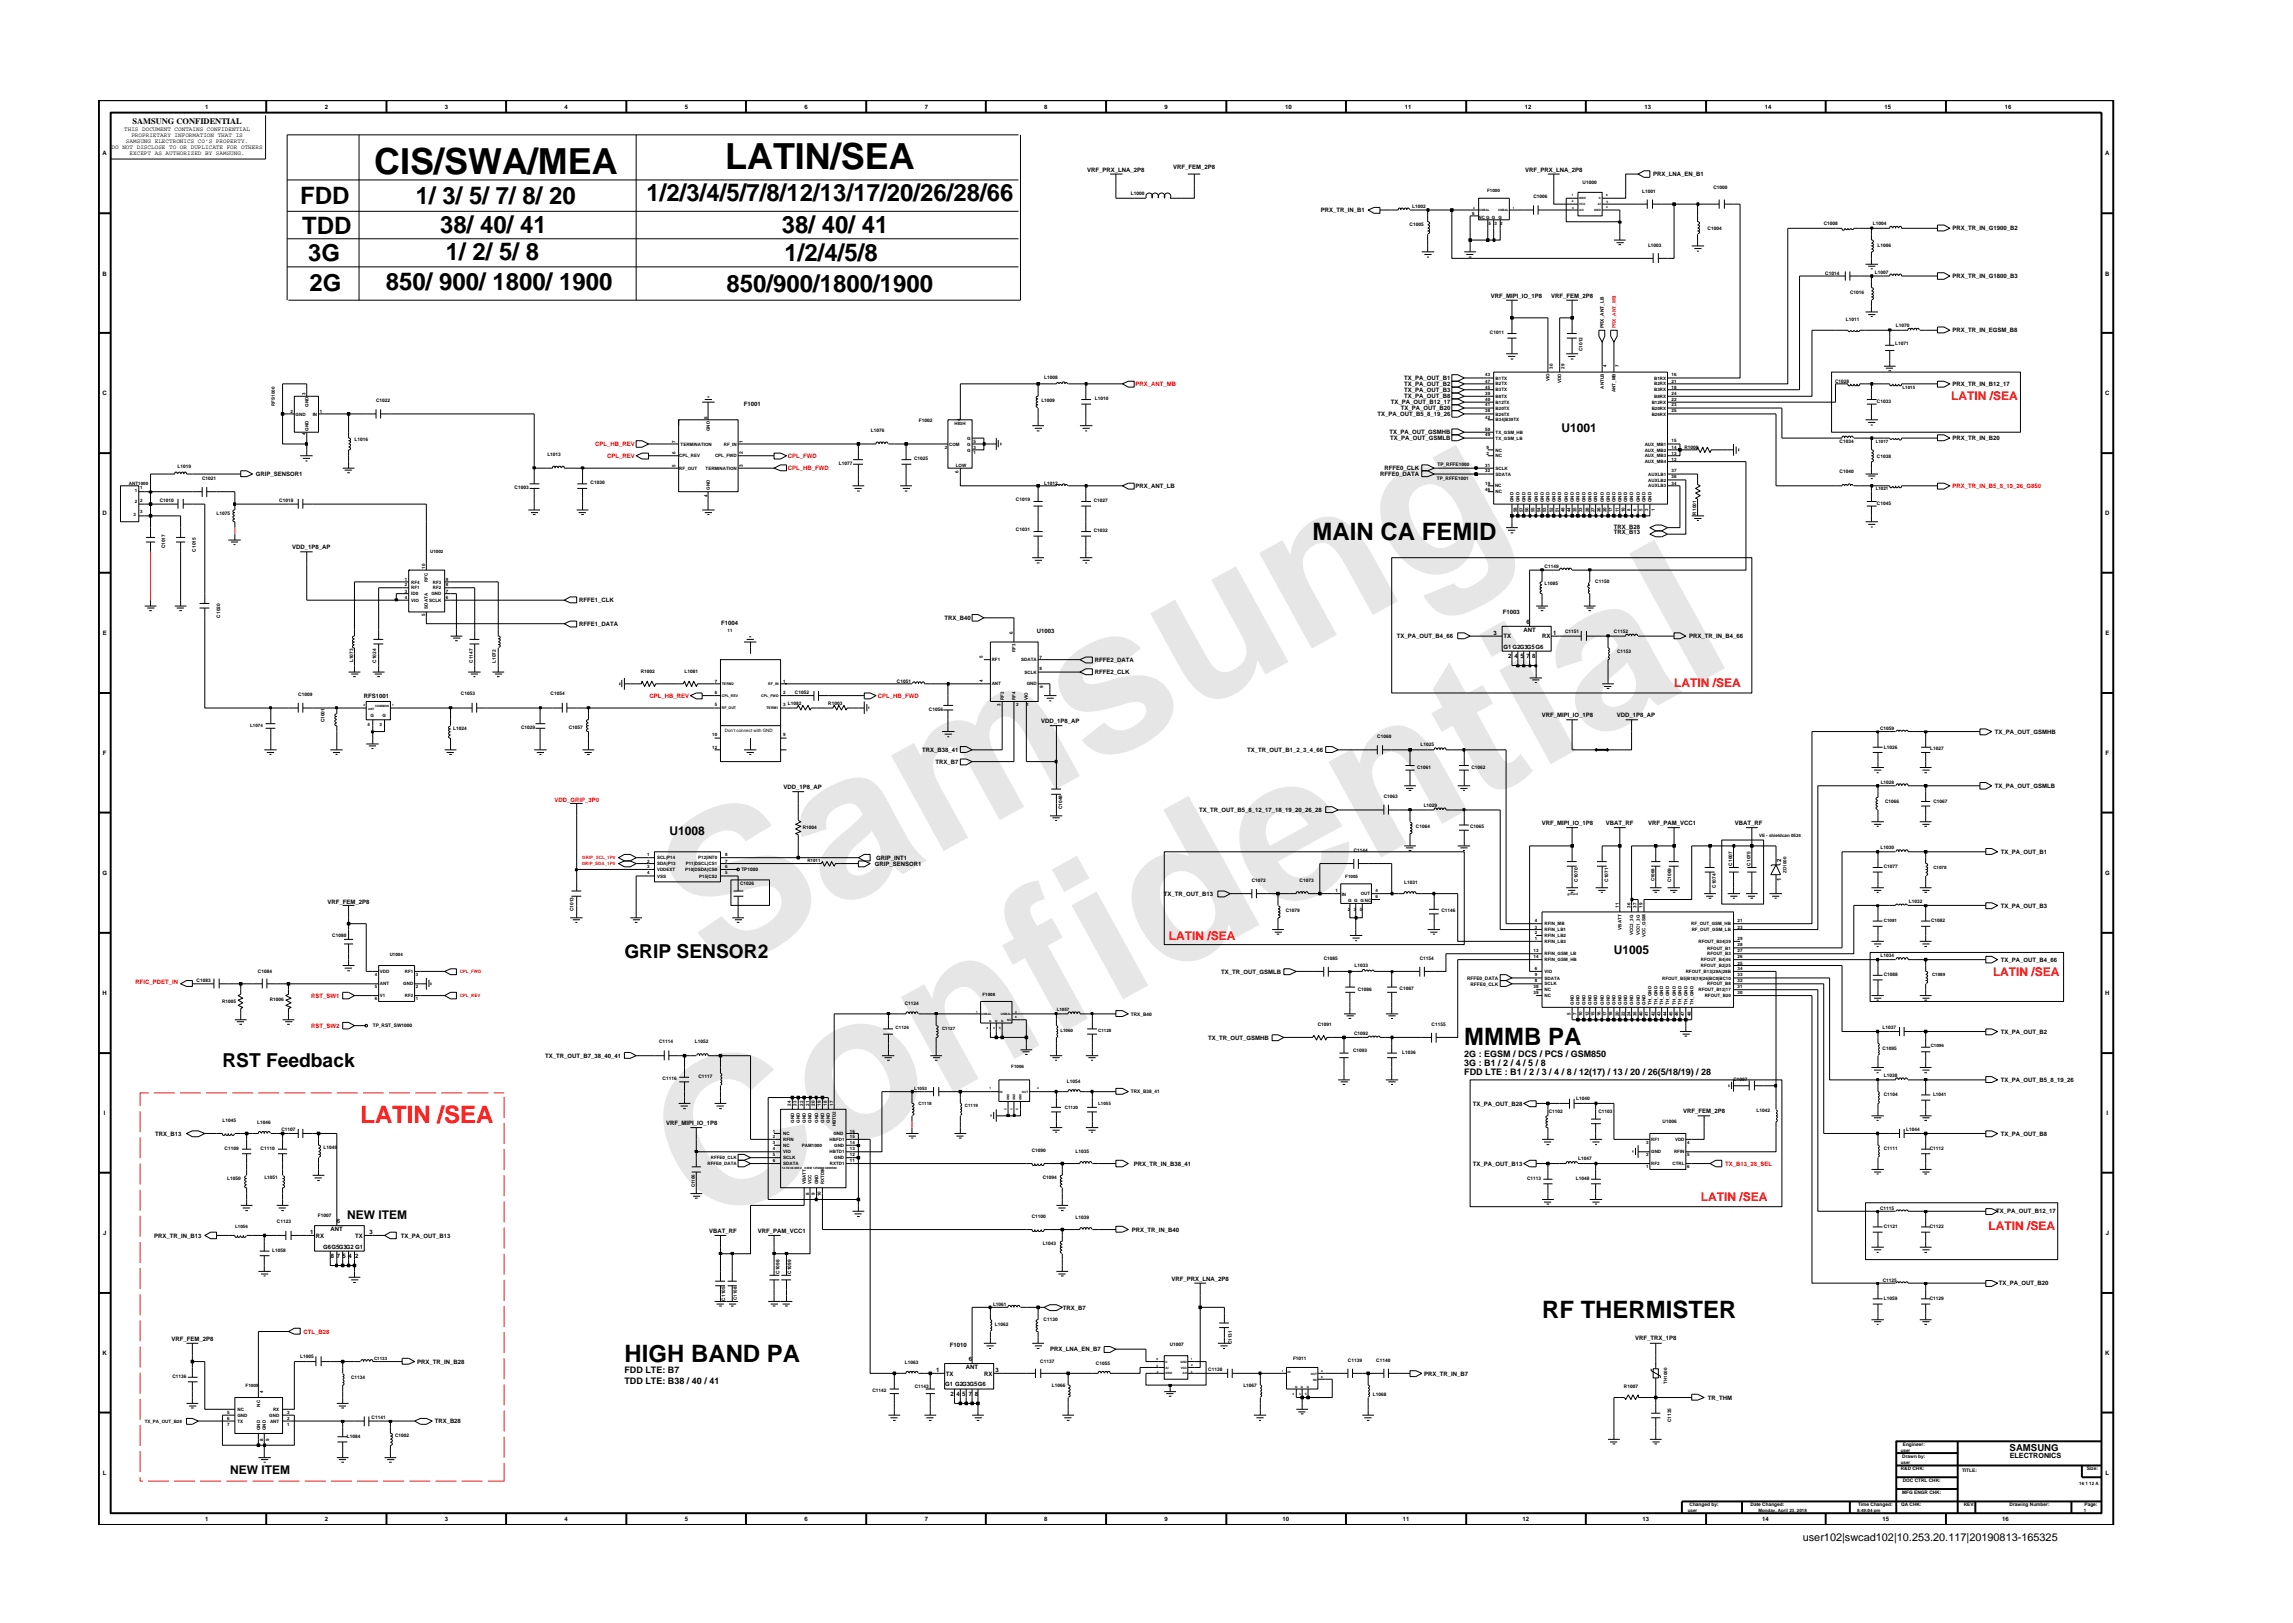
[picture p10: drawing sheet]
<svg xmlns="http://www.w3.org/2000/svg" width="297mm" height="210mm" viewBox="0 0 297 210" stroke-linecap="round" stroke-linejoin="round" font-family="sans-serif">
<defs><g id="words">
<g font-size="26.5" fill="#e6e6e6">
<text x="92.4" y="126.7" transform="rotate(-29 92.4 126.7)">Samsung</text>
<text x="91.1" y="159.4" transform="rotate(-29 91.1 159.4)">Confidential</text>
</g>
<g font-size="4.7">
<text x="48.5" y="22.5">CIS/SWA/MEA</text>
<text x="93.9" y="22">LATIN/SEA</text>
</g>
<g font-size="3.1">
<text x="38.9" y="26.4">FDD</text>
<text x="53.9" y="26.4">1/ 3/ 5/ 7/ 8/ 20</text>
<text x="83.8" y="26">1/2/3/4/5/7/8/12/13/17/20/26/28/66</text>
<text x="39.1" y="30.3">TDD</text>
<text x="39.9" y="33.8">3G</text>
<text x="57" y="30.2">38/ 40/ 41</text>
<text x="57.8" y="33.6">1/ 2/ 5/ 8</text>
<text x="101.3" y="30.2">38/ 40/ 41</text>
<text x="101.6" y="33.8">1/2/4/5/8</text>
<text x="40.1" y="37.7">2G</text>
<text x="50" y="37.5">850/ 900/ 1800/ 1900</text>
<text x="94.1" y="37.9">850/900/1800/1900</text>
<text x="170" y="70">MAIN CA FEMID</text>
<text x="189.7" y="135.4">MMMB PA</text>
<text x="199.8" y="170.7">RF THERMISTER</text>
<text x="80.9" y="176.4">HIGH BAND PA</text>
</g>
<text font-size="3.1" fill="#f00" x="46.7" y="145.5">LATIN /SEA</text>
<g font-size="2.5">
<text x="80.9" y="124.1">GRIP SENSOR2</text>
<text x="28.8" y="138.3">RST Feedback</text>
</g>
<g font-size="1.6" fill="#f00">
<text x="252.8" y="51.8">LATIN /SEA</text>
<text x="216.9" y="89">LATIN /SEA</text>
<text x="151.4" y="121.8">LATIN /SEA</text>
<text x="258.2" y="126.4">LATIN /SEA</text>
<text x="220.3" y="155.6">LATIN /SEA</text>
<text x="257.6" y="159.3">LATIN /SEA</text>
</g>
<g font-size="1.6">
<text x="202.3" y="56">U1001</text>
<text x="86.7" y="108.2">U1008</text>
<text x="209.1" y="123.5">U1005</text>
<text x="45" y="157.9">NEW ITEM</text>
<text x="29.8" y="191">NEW ITEM</text>
</g>
<text font-size="1.4" x="233.5" y="199.7">user102|swcad102|10.253.20.117|20190813-165325</text>
<g font-size="1.2">
<text x="189.7" y="136.9">2G : EGSM / DCS / PCS / GSM850</text>
<text x="189.7" y="139.3">FDD LTE : B1 / 2 / 3 / 4 / 8 / 12(17) / 13 / 20 / 26(5/18/19) / 28</text>
<text x="189.7" y="138.1">3G : B1 / 2 / 4 / 5 / 8</text>
<text x="80.9" y="179.3">TDD LTE: B38 / 40 / 41</text>
<text x="80.9" y="177.9">FDD LTE: B7</text>
<text x="260.3" y="187.9">SAMSUNG</text>
</g>
<text font-size="1.1" x="17.2" y="16.1">SAMSUNG CONFIDENTIAL</text>
<text font-size=".9" x="260.3" y="188.8">ELECTRONICS</text>
<g font-size=".8">
<text x="16.1" y="17">THIS DOCUMENT CONTAINS CONFIDENTIAL</text>
<text x="17" y="17.8">PROPRIETARY INFORMATION THAT IS</text>
<text x="26.6" y="14.1">1</text>
<text x="42.1" y="14.1">2</text>
<text x="57.6" y="14.1">3</text>
<text x="73.1" y="14.1">4</text>
<text x="88.7" y="14.1">5</text>
<text x="104.2" y="14.1">6</text>
<text x="119.8" y="14.1">7</text>
<text x="135.3" y="14.1">8</text>
<text x="150.9" y="14.1">9</text>
<text x="166.5" y="14.1">10</text>
<text x="182" y="14.1">11</text>
<text x="197.5" y="14.1">12</text>
<text x="213" y="14.1">13</text>
<text x="228.6" y="14.1">14</text>
<text x="244.1" y="14.1">15</text>
<text x="259.7" y="14.1">16</text>
<text x="13.3" y="20.1">A</text>
<text x="14.5" y="19.3">DO NOT DISCLOSE TO OR DUPLICATE FOR OTHERS</text>
<text x="16.3" y="18.5">SAMSUNG ELECTRONICS CO’S PROPERTY.</text>
<text x="16.8" y="20.1">EXCEPT AS AUTHORIZED BY SAMSUNG.</text>
<text x="140.8" y="22.2">VRF_PRX_LNA_2P8</text>
<text x="152" y="21.9">VRF_FEM_2P8</text>
<text x="197.6" y="22.2">VRF_PRX_LNA_2P8</text>
<text x="214.2" y="22.8">PRX_LNA_EN_B1</text>
<text x="272.7" y="20.1">A</text>
<text x="171.1" y="27.5">PRX_TR_IN_B1</text>
<text x="252.9" y="29.9">PRX_TR_IN_G1900_B2</text>
<text x="13.3" y="35.7">B</text>
<text x="272.7" y="35.7">B</text>
<text x="193.1" y="38.6">VRF_MIPI_IO_1P8</text>
<text x="200.9" y="38.6">VRF_FEM_2P8</text>
<text x="252.9" y="36">PRX_TR_IN_G1800_B3</text>
<text x="252.9" y="43.1">PRX_TR_IN_EGSM_B8</text>
<text x="13.3" y="51.2">C</text>
<text x="96.4" y="52.6">F1001</text>
<text x="178.4" y="53.9">TX_PA_OUT_B5_8_19_26</text>
<text x="180.2" y="52.4">TX_PA_OUT_B12_17</text>
<text x="181.5" y="53.1">TX_PA_OUT_B20</text>
<text x="181.9" y="51.6">TX_PA_OUT_B8</text>
<text x="181.9" y="49.2">TX_PA_OUT_B1</text>
<text x="181.9" y="50.8">TX_PA_OUT_B3</text>
<text x="181.9" y="50">TX_PA_OUT_B2</text>
<text x="252.9" y="50">PRX_TR_IN_B12_17</text>
<text x="272.7" y="51.2">C</text>
<text x="180" y="56.3">TX_PA_OUT_GSMHB</text>
<text x="180.1" y="57">TX_PA_OUT_GSMLB</text>
<text x="252.9" y="57">PRX_TR_IN_B20</text>
<text x="33.1" y="61.7">GRIP_SENSOR1</text>
<text x="147.1" y="63.2">PRX_ANT_LB</text>
<text x="178.8" y="61.7">RFFE0_DATA</text>
<text x="179.4" y="60.9">RFFE0_CLK</text>
<text x="13.3" y="66.8">D</text>
<text x="37.8" y="71.2">VDD_1P8_AP</text>
<text x="209.1" y="68.5">TRX_B28</text>
<text x="209.1" y="69.2">TRX_B13</text>
<text x="272.7" y="66.8">D</text>
<text x="13.3" y="82.3">E</text>
<text x="75" y="81.1">RFFE1_DATA</text>
<text x="75" y="78">RFFE1_CLK</text>
<text x="93.4" y="80.9">F1004</text>
<text x="122.3" y="80.3">TRX_B40</text>
<text x="134.3" y="82">U1003</text>
<text x="180.9" y="82.7">TX_PA_OUT_B4_66</text>
<text x="193.5" y="82.2">3</text>
<text x="194.7" y="79.6">F1003</text>
<text x="194.8" y="82.7">TX</text>
<text x="197.4" y="81.9">ANT</text>
<text x="197.7" y="80.8">6</text>
<text x="199.8" y="82.7">RX</text>
<text x="201.2" y="82.2">1</text>
<text x="218.8" y="82.7">PRX_TR_IN_B4_66</text>
<text x="272.7" y="82.3">E</text>
<text x="141.8" y="85.7">RFFE2_DATA</text>
<text x="141.8" y="87.3">RFFE2_CLK</text>
<text x="194.8" y="84.1">G1 G2G3G5G6</text>
<text x="195.4" y="85.3">2</text>
<text x="196.2" y="85.3">4</text>
<text x="197" y="85.3">5</text>
<text x="197.7" y="85.3">7 8</text>
<text x="47.1" y="90.4">RFS1001</text>
<text x="134.9" y="93.7">VDD_1P8_AP</text>
<text x="199.7" y="92.9">VRF_MIPI_IO_1P8</text>
<text x="209.5" y="92.9">VDD_1P8_AP</text>
<text x="258.4" y="95.1">TX_PA_OUT_GSMHB</text>
<text x="13.3" y="97.8">F</text>
<text x="119.4" y="97.4">TRX_B38_41</text>
<text x="121.2" y="98.9">TRX_B7</text>
<text x="161.6" y="97.4">TX_TR_OUT_B1_2_3_4_66</text>
<text x="272.8" y="97.8">F</text>
<text x="101.5" y="102.3">VDD_1P8_AP</text>
<text x="155.3" y="105.2">TX_TR_OUT_B5_8_12_17_18_19_20_26_28</text>
<text x="199.7" y="106.9">VRF_MIPI_IO_1P8</text>
<text x="208" y="106.9">VBAT_RF</text>
<text x="213.5" y="106.9">VRF_PAM_VCC1</text>
<text x="224.7" y="106.9">VBAT_RF</text>
<text x="258.4" y="102.1">TX_PA_OUT_GSMLB</text>
<text x="13.3" y="113.3">G</text>
<text x="113.3" y="112.2">GRIP_SENSOR1</text>
<text x="113.5" y="111.4">GRIP_INT1</text>
<text x="230.7" y="111.7" transform="rotate(-90 230.7 111.7)">2</text>
<text x="259.2" y="110.6">TX_PA_OUT_B1</text>
<text x="272.7" y="113.3">G</text>
<text x="42.4" y="117.1">VRF_FEM_2P8</text>
<text x="150.8" y="116.1">TX_TR_OUT_B13</text>
<text x="230.7" y="114.1" transform="rotate(-90 230.7 114.1)">1</text>
<text x="259.2" y="117.6">TX_PA_OUT_B3</text>
<text x="259.2" y="124.6">TX_PA_OUT_B4_66</text>
<text x="13.3" y="128.9">H</text>
<text x="158.2" y="126.1">TX_TR_OUT_GSMLB</text>
<text x="272.7" y="128.9">H</text>
<text x="70.6" y="137">TX_TR_OUT_B7_38_40_41</text>
<text x="156.5" y="134.7">TX_TR_OUT_GSMHB</text>
<text x="259.2" y="133.9">TX_PA_OUT_B2</text>
<text x="190.8" y="143.2">TX_PA_OUT_B28</text>
<text x="259.2" y="140.2">TX_PA_OUT_B5_8_19_26</text>
<text x="13.5" y="144.4">I</text>
<text x="20.1" y="147.1">TRX_B13</text>
<text x="86.3" y="145.8">VRF_MIPI_IO_1P8</text>
<text x="218" y="144.2">VRF_FEM_2P8</text>
<text x="259.2" y="147.1">TX_PA_OUT_B8</text>
<text x="272.9" y="144.4">I</text>
<text x="146.9" y="151">PRX_TR_IN_B38_41</text>
<text x="190.8" y="151">TX_PA_OUT_B13</text>
<text x="13.4" y="160">J</text>
<text x="20" y="160.3">PRX_TR_IN_B13</text>
<text x="40.2" y="159.9">1</text>
<text x="40.9" y="160.3">RX</text>
<text x="41.8" y="161.7">G6G5G3G2 G1</text>
<text x="42.8" y="159.5">ANT</text>
<text x="43.6" y="158.4">6</text>
<text x="46" y="160.3">TX</text>
<text x="47.9" y="159.9">3</text>
<text x="51.9" y="160.3">TX_PA_OUT_B13</text>
<text x="91.9" y="159.7">VBAT_RF</text>
<text x="98.2" y="159.7">VRF_PAM_VCC1</text>
<text x="146.6" y="159.6">PRX_TR_IN_B40</text>
<text x="258.6" y="157.2">TX_PA_OUT_B12_17</text>
<text x="272.8" y="160">J</text>
<text x="42.9" y="163">8</text>
<text x="43.6" y="163">7</text>
<text x="44.4" y="163">5</text>
<text x="45.1" y="163">4</text>
<text x="46" y="163">2</text>
<text x="151.8" y="166">VRF_PRX_LNA_2P8</text>
<text x="258.9" y="166.5">TX_PA_OUT_B20</text>
<text x="22.2" y="173.7">VRF_FEM_2P8</text>
<text x="137.7" y="169.6">TRX_B7</text>
<text x="211.8" y="173.5">VRF_TRX_1P8</text>
<text x="13.3" y="175.5">K</text>
<text x="54" y="176.7">PRX_TR_IN_B28</text>
<text x="121.3" y="177.7">1</text>
<text x="122.4" y="179.6">G1 G2G3G5G6</text>
<text x="122.5" y="178.2">TX</text>
<text x="123" y="174.6">F1010</text>
<text x="125.1" y="177.4">ANT</text>
<text x="125.5" y="176.3">6</text>
<text x="127.5" y="178.2">RX</text>
<text x="129" y="177.7">3</text>
<text x="136" y="175.1">PRX_LNA_EN_B7</text>
<text x="184.5" y="178.2">PRX_TR_IN_B7</text>
<text x="272.7" y="175.5">K</text>
<text x="56.3" y="184.4">TRX_B28</text>
<text x="123.1" y="180.9">2</text>
<text x="123.9" y="180.9">4</text>
<text x="124.7" y="180.9">5 7</text>
<text x="126.3" y="180.9">8</text>
<text x="221.2" y="181.3">TR_THM</text>
<text x="13.3" y="191.1">L</text>
<text x="272.8" y="191.1">L</text>
<text x="26.6" y="197.1">1</text>
<text x="42.1" y="197.1">2</text>
<text x="57.6" y="197.1">3</text>
<text x="73.1" y="197.1">4</text>
<text x="88.7" y="197.1">5</text>
<text x="104.2" y="197.1">6</text>
<text x="119.8" y="197.1">7</text>
<text x="135.3" y="197.1">8</text>
<text x="150.9" y="197.1">9</text>
<text x="166.1" y="197.1">10</text>
<text x="181.7" y="197.1">11</text>
<text x="197.2" y="197.1">12</text>
<text x="212.8" y="197.1">13</text>
<text x="228.3" y="197.1">14</text>
<text x="243.9" y="197.1">15</text>
<text x="259.4" y="197.1">16</text>
</g>
<g font-size=".8" fill="#f00">
<text x="147.1" y="50">PRX_ANT_MB</text>
<text x="77.1" y="57.8">CPL_HB_REV</text>
<text x="78.7" y="59.3">CPL_REV</text>
<text x="102.1" y="59.3">CPL_FWD</text>
<text x="102.1" y="60.9">CPL_HB_FWD</text>
<text x="252.9" y="63.2">PRX_TR_IN_B5_8_19_26_G850</text>
<text x="84.1" y="90.4">CPL_HB_REV</text>
<text x="113.7" y="90.4">CPL_HB_FWD</text>
<text x="71.8" y="103.9">VDD_GRIP_3P0</text>
<text x="17.6" y="127.5">RFIC_PDET_IN</text>
<text x="40.3" y="129.3">RST_SW1</text>
<text x="40.3" y="133.2">RST_SW2</text>
<text x="223.5" y="151">TX_B13_28_SEL</text>
<text x="39.3" y="172.8">CTL_B28</text>
</g>
<g font-size=".6">
<text x="205" y="23.8">U1000</text>
<text x="146.5" y="25.3">L1000</text>
<text x="182.6" y="29.3">C1005</text>
<text x="182.9" y="27">L1002</text>
<text x="190.7" y="27.8">6</text>
<text x="191.5" y="28.3">NC G G G</text>
<text x="192.6" y="24.9">F1000</text>
<text x="192.8" y="29.2">5</text>
<text x="193.6" y="29.2">3</text>
<text x="194.4" y="29.2">2</text>
<text x="198.7" y="25.7">C1006</text>
<text x="212.7" y="25">L1001</text>
<text x="221.2" y="29.7">C1004</text>
<text x="222" y="24.5">C1000</text>
<text x="236.2" y="29.2">C1008</text>
<text x="242.6" y="29.2">L1004</text>
<text x="213.5" y="32">L1003</text>
<text x="236.4" y="35.6">C1014</text>
<text x="242.9" y="35.4">L1007</text>
<text x="243.2" y="32">L1006</text>
<text x="239.1" y="41.6">L1011</text>
<text x="239.7" y="38.1">C1016</text>
<text x="193" y="43.2">C1011</text>
<text x="201.2" y="47.8" transform="rotate(-90 201.2 47.8)">30</text>
<text x="202.7" y="47.8" transform="rotate(-90 202.7 47.8)">29</text>
<text x="205" y="45.5" transform="rotate(-90 205 45.5)">C1012</text>
<text x="207.8" y="42.5" transform="rotate(-90 207.8 42.5)">PRX_ANT_LB</text>
<text x="208.1" y="47.6" transform="rotate(-90 208.1 47.6)">4</text>
<text x="209.7" y="47.6" transform="rotate(-90 209.7 47.6)">7</text>
<text x="245.5" y="44.6">L1071</text>
<text x="245.6" y="42.4">L1070</text>
<text x="35.6" y="52.6" transform="rotate(-90 35.6 52.6)">RFS1000</text>
<text x="37.6" y="53.5">2</text>
<text x="38.3" y="53.8">GND</text>
<text x="39.6" y="51.2" transform="rotate(-90 39.6 51.2)">3</text>
<text x="39.9" y="52.7" transform="rotate(-90 39.9 52.7)">GND</text>
<text x="40.5" y="53.8">IN</text>
<text x="41.4" y="53.5">1</text>
<text x="48.7" y="52.1">C1022</text>
<text x="134.9" y="52">L1009</text>
<text x="135.3" y="49.1">L1008</text>
<text x="141.8" y="51.8">L1010</text>
<text x="192.4" y="53.4">38</text>
<text x="192.4" y="51.1">39</text>
<text x="192.4" y="51.9">40</text>
<text x="192.4" y="52.6">41</text>
<text x="192.4" y="48.8">43</text>
<text x="192.4" y="50.4">45</text>
<text x="192.4" y="49.6">47</text>
<text x="193.7" y="53.8">B26TX</text>
<text x="193.7" y="51.5">B8TX</text>
<text x="193.7" y="52.3">B12TX</text>
<text x="193.7" y="53.1">B20TX</text>
<text x="193.7" y="49.2">B1TX</text>
<text x="193.7" y="50.7">B3TX</text>
<text x="193.7" y="49.9">B2TX</text>
<text x="200.7" y="49.4" transform="rotate(-90 200.7 49.4)">VIO</text>
<text x="202.3" y="49.6" transform="rotate(-90 202.3 49.6)">VDD</text>
<text x="207.8" y="50.3" transform="rotate(-90 207.8 50.3)">ANTLB</text>
<text x="209.3" y="50.8" transform="rotate(-90 209.3 50.8)">ANT_MB</text>
<text x="214" y="52.3">B12RX</text>
<text x="214" y="53.1">B20RX</text>
<text x="214" y="53.8">B26RX</text>
<text x="214.3" y="49.9">B2RX</text>
<text x="214.3" y="51.5">B8RX</text>
<text x="214.3" y="50.7">B3RX</text>
<text x="214.3" y="49.2">B1RX</text>
<text x="216.5" y="53.4">25</text>
<text x="216.5" y="49.6">21</text>
<text x="216.5" y="51.9">22</text>
<text x="216.5" y="52.6">23</text>
<text x="216.5" y="51.1">24</text>
<text x="216.5" y="50.4">18</text>
<text x="216.5" y="48.8">16</text>
<text x="237.7" y="49.6">C1028</text>
<text x="243.1" y="52.3">C1033</text>
<text x="246.5" y="50.4">L1015</text>
<text x="39.6" y="56.4" transform="rotate(-90 39.6 56.4)">4</text>
<text x="39.9" y="55.8" transform="rotate(-90 39.9 55.8)">GND</text>
<text x="45.9" y="57.2">L1016</text>
<text x="70.9" y="59">L1013</text>
<text x="87.5" y="58.8" transform="rotate(-90 87.5 58.8)">6</text>
<text x="87.5" y="57.3" transform="rotate(-90 87.5 57.3)">7</text>
<text x="88" y="59.3">CPL_REV</text>
<text x="88.2" y="57.7">TERMINATION</text>
<text x="91.6" y="54.3" transform="rotate(-90 91.6 54.3)">8</text>
<text x="91.9" y="55.8" transform="rotate(-90 91.9 55.8)">GND</text>
<text x="92.6" y="59.3">CPL_FWD</text>
<text x="93.8" y="57.7">RF_IN</text>
<text x="96.2" y="58.9" transform="rotate(-90 96.2 58.9)">2</text>
<text x="96.2" y="57.3" transform="rotate(-90 96.2 57.3)">1</text>
<text x="112.8" y="56">L1076</text>
<text x="118.4" y="59.5">C1025</text>
<text x="119" y="54.7">F1002</text>
<text x="122.4" y="58.1">2</text>
<text x="123" y="57.7">COM</text>
<text x="123.6" y="55">HIGH</text>
<text x="124.4" y="54.6" transform="rotate(-90 124.4 54.6)">4</text>
<text x="125.3" y="58.5">G</text>
<text x="125.3" y="57.7">G</text>
<text x="125.3" y="57">G</text>
<text x="126.1" y="58.9">1</text>
<text x="126.1" y="58.1">3</text>
<text x="126.1" y="57.3">5</text>
<text x="192.4" y="56.5">49</text>
<text x="192.4" y="55.8">50</text>
<text x="192.4" y="54.3">42</text>
<text x="192.6" y="58.2">9</text>
<text x="192.6" y="58.9">2</text>
<text x="193.7" y="58.5">NC</text>
<text x="193.7" y="57">TX_GSM_LB</text>
<text x="193.7" y="56.2">TX_GSM_HB</text>
<text x="193.7" y="59.3">NC</text>
<text x="193.7" y="54.6">B34|B39TX</text>
<text x="213.1" y="59.3">AUX_MB3</text>
<text x="213.1" y="58.5">AUX_MB2</text>
<text x="213.1" y="57.7">AUX_MB1</text>
<text x="216.5" y="59.7">12</text>
<text x="216.5" y="58.9">13</text>
<text x="216.5" y="58.2">14</text>
<text x="216.5" y="57.3">15</text>
<text x="218.2" y="58.1">R1000</text>
<text x="238.3" y="57.3">C1034</text>
<text x="243" y="57.3">L1017</text>
<text x="243.1" y="59.3">C1038</text>
<text x="16.7" y="62.8">ANT1000</text>
<text x="17.5" y="63.7">1</text>
<text x="17.5" y="65.2">2</text>
<text x="18.1" y="63.4">1</text>
<text x="18.1" y="65">2</text>
<text x="20.7" y="65.1">C1010</text>
<text x="23" y="60.7">L1019</text>
<text x="26.2" y="62.2">C1021</text>
<text x="36.2" y="65.1">C1018</text>
<text x="66.7" y="63.4">C1003</text>
<text x="76.5" y="62.7">C1030</text>
<text x="87.5" y="60.5" transform="rotate(-90 87.5 60.5)">5</text>
<text x="88" y="60.9">RF_OUT</text>
<text x="91.4" y="60.9">TERMINATION</text>
<text x="91.6" y="64.4" transform="rotate(-90 91.6 64.4)">4</text>
<text x="91.9" y="63.4" transform="rotate(-90 91.9 63.4)">GND</text>
<text x="96.2" y="60.5" transform="rotate(-90 96.2 60.5)">3</text>
<text x="108.7" y="60.2">L1077</text>
<text x="123.8" y="60.4">LOW</text>
<text x="124.1" y="61.2" transform="rotate(-90 124.1 61.2)">6</text>
<text x="131.6" y="64.9">C1019</text>
<text x="135.3" y="62.8">L1012</text>
<text x="141.7" y="65.1">C1027</text>
<text x="186.1" y="62.1">TP_RFFE1001</text>
<text x="186.2" y="60.4">TP_RFFE1000</text>
<text x="192.4" y="63.6">46</text>
<text x="192.4" y="60.4">31</text>
<text x="192.4" y="61.2">32</text>
<text x="192.4" y="62.8">19</text>
<text x="193.7" y="63.1">NC</text>
<text x="193.7" y="63.9">NC</text>
<text x="193.7" y="60.9">SCLK</text>
<text x="193.7" y="61.6">SDATA</text>
<text x="196.1" y="65.1" transform="rotate(-90 196.1 65.1)">GND</text>
<text x="196.8" y="65.1" transform="rotate(-90 196.8 65.1)">GND</text>
<text x="197.6" y="65.1" transform="rotate(-90 197.6 65.1)">GND</text>
<text x="198.4" y="65.1" transform="rotate(-90 198.4 65.1)">GND</text>
<text x="199.2" y="65.1" transform="rotate(-90 199.2 65.1)">GND</text>
<text x="200" y="65.1" transform="rotate(-90 200 65.1)">GND</text>
<text x="200.7" y="65.1" transform="rotate(-90 200.7 65.1)">GND</text>
<text x="201.5" y="65.1" transform="rotate(-90 201.5 65.1)">GND</text>
<text x="202.3" y="65.1" transform="rotate(-90 202.3 65.1)">GND</text>
<text x="203.1" y="65.1" transform="rotate(-90 203.1 65.1)">GND</text>
<text x="203.9" y="65.1" transform="rotate(-90 203.9 65.1)">GND</text>
<text x="204.6" y="65.1" transform="rotate(-90 204.6 65.1)">GND</text>
<text x="205.4" y="65.1" transform="rotate(-90 205.4 65.1)">GND</text>
<text x="206.2" y="65.1" transform="rotate(-90 206.2 65.1)">GND</text>
<text x="206.9" y="65.1" transform="rotate(-90 206.9 65.1)">GND</text>
<text x="207.8" y="65.1" transform="rotate(-90 207.8 65.1)">GND</text>
<text x="208.5" y="65.1" transform="rotate(-90 208.5 65.1)">GND</text>
<text x="209.3" y="65.1" transform="rotate(-90 209.3 65.1)">GND</text>
<text x="210" y="65.1" transform="rotate(-90 210 65.1)">GND</text>
<text x="210.8" y="65.1" transform="rotate(-90 210.8 65.1)">GND</text>
<text x="211.6" y="65.1" transform="rotate(-90 211.6 65.1)">GND</text>
<text x="212.4" y="65.1" transform="rotate(-90 212.4 65.1)">GND</text>
<text x="213.1" y="60">AUX_MB4</text>
<text x="213.2" y="65.1" transform="rotate(-90 213.2 65.1)">GND</text>
<text x="213.5" y="63.1">AUXLB3</text>
<text x="213.5" y="62.4">AUXLB2</text>
<text x="213.5" y="61.6">AUXLB1</text>
<text x="213.9" y="65.1" transform="rotate(-90 213.9 65.1)">GND</text>
<text x="216.5" y="62.8">34</text>
<text x="216.5" y="62">36</text>
<text x="216.5" y="61.2">37</text>
<text x="238.3" y="61.2">C1040</text>
<text x="243" y="63.5">L1021</text>
<text x="243.1" y="65.5">C1045</text>
<text x="17.3" y="66.8">3</text>
<text x="18.1" y="66.5">3</text>
<text x="21.4" y="71" transform="rotate(-90 21.4 71)">C1017</text>
<text x="25.4" y="71.5" transform="rotate(-90 25.4 71.5)">C1015</text>
<text x="28.1" y="66.7">L1075</text>
<text x="55.7" y="71.7">U1002</text>
<text x="131.6" y="68.8">C1031</text>
<text x="141.7" y="68.9">C1032</text>
<text x="196.5" y="66.4" transform="rotate(-90 196.5 66.4)">58</text>
<text x="197.3" y="66.4" transform="rotate(-90 197.3 66.4)">57</text>
<text x="198" y="66.4" transform="rotate(-90 198 66.4)">56</text>
<text x="198.8" y="66.4" transform="rotate(-90 198.8 66.4)">55</text>
<text x="199.5" y="66.4" transform="rotate(-90 199.5 66.4)">54</text>
<text x="200.3" y="66.4" transform="rotate(-90 200.3 66.4)">53</text>
<text x="201.2" y="66.4" transform="rotate(-90 201.2 66.4)">52</text>
<text x="201.9" y="66.4" transform="rotate(-90 201.9 66.4)">51</text>
<text x="202.7" y="66.4" transform="rotate(-90 202.7 66.4)">48</text>
<text x="203.4" y="66.4" transform="rotate(-90 203.4 66.4)">44</text>
<text x="204.2" y="66.4" transform="rotate(-90 204.2 66.4)">35</text>
<text x="205" y="66.4" transform="rotate(-90 205 66.4)">33</text>
<text x="205.8" y="66.4" transform="rotate(-90 205.8 66.4)">28</text>
<text x="206.6" y="66.4" transform="rotate(-90 206.6 66.4)">27</text>
<text x="207.3" y="66.4" transform="rotate(-90 207.3 66.4)">26</text>
<text x="208.1" y="66.4" transform="rotate(-90 208.1 66.4)">20</text>
<text x="208.9" y="66.4" transform="rotate(-90 208.9 66.4)">17</text>
<text x="209.7" y="66.4" transform="rotate(-90 209.7 66.4)">11</text>
<text x="210.5" y="66.4" transform="rotate(-90 210.5 66.4)">10</text>
<text x="211.2" y="66.2" transform="rotate(-90 211.2 66.2)">8</text>
<text x="212" y="66.2" transform="rotate(-90 212 66.2)">6</text>
<text x="212.8" y="66.2" transform="rotate(-90 212.8 66.2)">5</text>
<text x="213.5" y="66.2" transform="rotate(-90 213.5 66.2)">3</text>
<text x="214.4" y="66.2" transform="rotate(-90 214.4 66.2)">1</text>
<text x="219.7" y="66.7" transform="rotate(-90 219.7 66.7)">R1001</text>
<text x="52.5" y="75.2">1</text>
<text x="52.5" y="76">2</text>
<text x="52.5" y="76.8">3</text>
<text x="52.5" y="77.6">4</text>
<text x="53.3" y="75.6">RF4</text>
<text x="53.3" y="76.4">RF1</text>
<text x="53.3" y="77.1">ID0</text>
<text x="53.3" y="78">VIO</text>
<text x="55.1" y="73.7" transform="rotate(-90 55.1 73.7)">10</text>
<text x="55.4" y="75.4" transform="rotate(-90 55.4 75.4)">RFC</text>
<text x="55.6" y="78">SCLK</text>
<text x="55.9" y="77.1">GND</text>
<text x="56.1" y="76.4">RF2</text>
<text x="56.1" y="75.6">RF3</text>
<text x="57.8" y="77.6">6</text>
<text x="57.8" y="76.8">7</text>
<text x="57.8" y="76">8</text>
<text x="57.8" y="75.2">9</text>
<text x="200.1" y="75.8">L1085</text>
<text x="200.1" y="73.6">C1149</text>
<text x="206.6" y="75.6">C1150</text>
<text x="28.5" y="80" transform="rotate(-90 28.5 80)">C1020</text>
<text x="55.1" y="79.8" transform="rotate(-90 55.1 79.8)">5</text>
<text x="55.4" y="78.9" transform="rotate(-90 55.4 78.9)">SDATA</text>
<text x="94.3" y="81.8">11</text>
<text x="131.2" y="82.1" transform="rotate(-90 131.2 82.1)">6</text>
<text x="202.8" y="82">C1151</text>
<text x="209.1" y="82">C1152</text>
<text x="45.7" y="85.8" transform="rotate(-90 45.7 85.8)">L1073</text>
<text x="48.7" y="85.9" transform="rotate(-90 48.7 85.9)">C1024</text>
<text x="61.2" y="85.8" transform="rotate(-90 61.2 85.8)">C1147</text>
<text x="64.2" y="85.9" transform="rotate(-90 64.2 85.9)">L1072</text>
<text x="83" y="87.2">R1002</text>
<text x="88.7" y="87.2">L1081</text>
<text x="92.6" y="88.4">7</text>
<text x="92.6" y="89.9">6</text>
<text x="101.5" y="88.4">1</text>
<text x="101.5" y="89.9">2</text>
<text x="103" y="89.9">C1052</text>
<text x="116.2" y="88.4">C1051</text>
<text x="127.3" y="88.3" transform="rotate(-90 127.3 88.3)">4</text>
<text x="127.3" y="85.2" transform="rotate(-90 127.3 85.2)">5</text>
<text x="128.5" y="88.8">ANT</text>
<text x="128.5" y="85.7">RF1</text>
<text x="131.6" y="84.4" transform="rotate(-90 131.6 84.4)">RF3</text>
<text x="132.3" y="85.7">SDATA</text>
<text x="132.7" y="87.3">SCLK</text>
<text x="133" y="88.8">GND</text>
<text x="134.6" y="85.3">7</text>
<text x="134.6" y="86.9">8</text>
<text x="135.1" y="89.2" transform="rotate(-90 135.1 89.2)">9</text>
<text x="209.5" y="84.6">C1153</text>
<text x="32.4" y="94.2">L1074</text>
<text x="38.6" y="90.1">C1009</text>
<text x="42" y="93.6" transform="rotate(-90 42 93.6)">C1001</text>
<text x="47.6" y="94">4</text>
<text x="48" y="92.8">G</text>
<text x="49.1" y="94">3</text>
<text x="49.5" y="92.8">G</text>
<text x="58.7" y="94.6">L1024</text>
<text x="59.7" y="90">C1053</text>
<text x="67.5" y="94.4">C1029</text>
<text x="71.3" y="90">C1054</text>
<text x="73.7" y="94.4">C1057</text>
<text x="92.3" y="95.4">10</text>
<text x="92.6" y="91.5">5</text>
<text x="93.9" y="94.8">Don’t connect with GND</text>
<text x="101.5" y="91.5">3</text>
<text x="101.5" y="95.4">9</text>
<text x="102.1" y="91.3">L1082</text>
<text x="107.3" y="91.3">R1003</text>
<text x="120.3" y="92.1">C1056</text>
<text x="129.6" y="91.5" transform="rotate(-90 129.6 91.5)">3</text>
<text x="130" y="90.7" transform="rotate(-90 130 90.7)">RF2</text>
<text x="131.6" y="90.7" transform="rotate(-90 131.6 90.7)">RF4</text>
<text x="131.6" y="91.5">2</text>
<text x="133" y="91.5">1</text>
<text x="133.2" y="90.7" transform="rotate(-90 133.2 90.7)">VIO</text>
<text x="178.4" y="95.6">C1060</text>
<text x="243.6" y="94.6">C1059</text>
<text x="92.3" y="97">12</text>
<text x="183.6" y="99.7">C1061</text>
<text x="184" y="96.6">L1025</text>
<text x="190.6" y="99.7">C1062</text>
<text x="243.6" y="101.6">L1028</text>
<text x="244" y="97">L1026</text>
<text x="250" y="97.1">L1027</text>
<text x="104" y="107.4">R1004</text>
<text x="137.6" y="104.8" transform="rotate(-90 137.6 104.8)">C1048</text>
<text x="179.3" y="103.3">C1063</text>
<text x="183.4" y="107.2">C1064</text>
<text x="184.4" y="104.5">L1029</text>
<text x="190.4" y="107.2">C1065</text>
<text x="244.2" y="104.1">C1066</text>
<text x="250.5" y="104.1">C1067</text>
<text x="83.9" y="112.5">3</text>
<text x="83.9" y="113.3">4</text>
<text x="83.9" y="110.9">1</text>
<text x="83.9" y="111.7">2</text>
<text x="85.1" y="112.8">VDDEXT</text>
<text x="85.1" y="113.7">VSS</text>
<text x="85.1" y="111.3">SCL|P14</text>
<text x="85.1" y="112.1">SDA|P13</text>
<text x="88.8" y="112.8">P10|DSDA|CS0</text>
<text x="88.8" y="112.1">P11|DSCL|CS1</text>
<text x="90.4" y="111.3">P12|INT0</text>
<text x="90.6" y="113.7">P15|CS2</text>
<text x="93.9" y="113.3">5</text>
<text x="93.9" y="112.5">6</text>
<text x="93.9" y="111.7">7</text>
<text x="93.9" y="110.9">8</text>
<text x="96" y="112.9">TP1000</text>
<text x="104.6" y="111.7">R1011</text>
<text x="174.3" y="113.7">F1005</text>
<text x="175.4" y="110.3">C1144</text>
<text x="224.4" y="112.1" transform="rotate(-90 224.4 112.1)">C1007</text>
<text x="226.8" y="112.1" transform="rotate(-90 226.8 112.1)">C1075</text>
<text x="227.9" y="108.4">VE - shieldcan 0524</text>
<text x="231.4" y="113.1" transform="rotate(-90 231.4 113.1)">ZD1000</text>
<text x="243.6" y="110">L1030</text>
<text x="244" y="112.5">C1077</text>
<text x="250.4" y="112.6">C1078</text>
<text x="74.3" y="118" transform="rotate(-90 74.3 118)">C1013</text>
<text x="95.9" y="114.7">C1026</text>
<text x="162.2" y="114.2">C1072</text>
<text x="166.6" y="118.1">C1079</text>
<text x="168.3" y="114.2">C1073</text>
<text x="173" y="115.6">1</text>
<text x="173.8" y="116.1">IN</text>
<text x="174.6" y="118">2</text>
<text x="174.6" y="116.9">G G G NC</text>
<text x="175.4" y="118">3</text>
<text x="176.1" y="118">5</text>
<text x="176.3" y="115.9">OUT</text>
<text x="178.2" y="116.4">6</text>
<text x="178.2" y="115.6">4</text>
<text x="181.9" y="114.6">L1031</text>
<text x="186.7" y="118.1">C1146</text>
<text x="198.8" y="119.5">4</text>
<text x="200.1" y="119.9">RFIN_MB</text>
<text x="204.4" y="114.2" transform="rotate(-90 204.4 114.2)">C1070</text>
<text x="208.3" y="114.2" transform="rotate(-90 208.3 114.2)">C1071</text>
<text x="209.7" y="117.6" transform="rotate(-90 209.7 117.6)">11</text>
<text x="211.2" y="117.6" transform="rotate(-90 211.2 117.6)">36</text>
<text x="212" y="117.6" transform="rotate(-90 212 117.6)">37</text>
<text x="212.8" y="117.6" transform="rotate(-90 212.8 117.6)">19</text>
<text x="214.3" y="114.2" transform="rotate(-90 214.3 114.2)">C1068</text>
<text x="216.5" y="114.3" transform="rotate(-90 216.5 114.3)">C1069</text>
<text x="219.1" y="119.9">RF_OUT_GSM_HB</text>
<text x="222.3" y="115" transform="rotate(-90 222.3 115)">C1074</text>
<text x="225.1" y="119.5">21</text>
<text x="244" y="119.5">C1081</text>
<text x="247.3" y="117">L1032</text>
<text x="250.2" y="119.5">C1082</text>
<text x="43" y="121.4">C1080</text>
<text x="50.5" y="123.9">U1004</text>
<text x="171.5" y="124.3">C1085</text>
<text x="175.5" y="125.3">L1033</text>
<text x="183.9" y="124.3">C1154</text>
<text x="198.7" y="123.3">13</text>
<text x="198.7" y="124.1">14</text>
<text x="198.8" y="121.8">1</text>
<text x="198.8" y="125.7">6</text>
<text x="198.8" y="121.1">2</text>
<text x="198.8" y="120.3">3</text>
<text x="200.1" y="122.2">RFIN_LB3</text>
<text x="200.1" y="121.4">RFIN_LB2</text>
<text x="200.1" y="123.8">RFIN_GSM_LB</text>
<text x="200.1" y="124.5">RFIN_GSM_HB</text>
<text x="200.1" y="120.6">RFIN_LB1</text>
<text x="210" y="120.4" transform="rotate(-90 210 120.4)">VBATT</text>
<text x="211.6" y="121.1" transform="rotate(-90 211.6 121.1)">VCC2_3G</text>
<text x="212.4" y="121.1" transform="rotate(-90 212.4 121.1)">VCC1_3G</text>
<text x="213.2" y="121.4" transform="rotate(-90 213.2 121.4)">VCC_GSM</text>
<text x="219.1" y="120.6">RF_OUT_GSM_LB</text>
<text x="220" y="122.2">RFOUT_B34|39</text>
<text x="220.3" y="125.3">RFOUT_B2|25</text>
<text x="220.3" y="124.5">RFOUT_B4|46</text>
<text x="221.2" y="123.8">RFOUT_B3</text>
<text x="221.2" y="123">RFOUT_B1</text>
<text x="225.1" y="120.3">23</text>
<text x="225.1" y="125.7">34</text>
<text x="225.1" y="125">25</text>
<text x="225.1" y="124.1">26</text>
<text x="225.1" y="123.3">27</text>
<text x="225.1" y="122.6">28</text>
<text x="225.1" y="121.8">29</text>
<text x="243.6" y="124">L1034</text>
<text x="25.5" y="127.2">C1083</text>
<text x="28.8" y="130">R1005</text>
<text x="33.4" y="126.1">C1084</text>
<text x="34.9" y="129.7">R1006</text>
<text x="48.6" y="128">5</text>
<text x="48.6" y="129.6">6</text>
<text x="48.6" y="126.4">4</text>
<text x="49.2" y="127.7">ANT</text>
<text x="49.2" y="129.2">V1</text>
<text x="49.2" y="126.1">VDD</text>
<text x="52.2" y="127.7">GND</text>
<text x="52.4" y="126.1">RF1</text>
<text x="52.4" y="129.2">RF2</text>
<text x="53.9" y="128">2</text>
<text x="53.9" y="126.4">3</text>
<text x="53.9" y="129.6">1</text>
<text x="117.2" y="130.2">C1124</text>
<text x="127.3" y="129">F1008</text>
<text x="136.9" y="130.9">L1057</text>
<text x="146.5" y="131.6">TRX_B40</text>
<text x="175.9" y="128.4">C1086</text>
<text x="181.3" y="128.2">C1087</text>
<text x="190" y="126.9">RFFE0_DATA</text>
<text x="190.5" y="127.7">RFFE0_CLK</text>
<text x="198.7" y="128.8">39</text>
<text x="198.7" y="128">38</text>
<text x="198.8" y="127.2">8</text>
<text x="198.8" y="126.5">9</text>
<text x="200.1" y="126.1">VIO</text>
<text x="200.1" y="127.7">SCLK</text>
<text x="200.1" y="126.9">SDATA</text>
<text x="200.1" y="129.2">NC</text>
<text x="200.1" y="128.4">NC</text>
<text x="203.4" y="131.5" transform="rotate(-90 203.4 131.5)">5</text>
<text x="203.9" y="130.2" transform="rotate(-90 203.9 130.2)">GND</text>
<text x="204.2" y="131.5" transform="rotate(-90 204.2 131.5)">7</text>
<text x="204.6" y="130.2" transform="rotate(-90 204.6 130.2)">GND</text>
<text x="205" y="131.7" transform="rotate(-90 205 131.7)">10</text>
<text x="205.4" y="130.2" transform="rotate(-90 205.4 130.2)">GND</text>
<text x="205.8" y="131.7" transform="rotate(-90 205.8 131.7)">12</text>
<text x="206.1" y="130.2" transform="rotate(-90 206.1 130.2)">GND</text>
<text x="206.6" y="131.7" transform="rotate(-90 206.6 131.7)">15</text>
<text x="206.9" y="130.2" transform="rotate(-90 206.9 130.2)">GND</text>
<text x="207.3" y="131.7" transform="rotate(-90 207.3 131.7)">16</text>
<text x="207.8" y="130.2" transform="rotate(-90 207.8 130.2)">GND</text>
<text x="208.1" y="131.7" transform="rotate(-90 208.1 131.7)">17</text>
<text x="208.5" y="130.2" transform="rotate(-90 208.5 130.2)">GND</text>
<text x="208.9" y="131.7" transform="rotate(-90 208.9 131.7)">18</text>
<text x="209.3" y="130.2" transform="rotate(-90 209.3 130.2)">GND</text>
<text x="209.7" y="131.7" transform="rotate(-90 209.7 131.7)">20</text>
<text x="210" y="130.2" transform="rotate(-90 210 130.2)">GND</text>
<text x="210.5" y="131.7" transform="rotate(-90 210.5 131.7)">22</text>
<text x="210.8" y="130.2" transform="rotate(-90 210.8 130.2)">GND</text>
<text x="211.2" y="131.7" transform="rotate(-90 211.2 131.7)">24</text>
<text x="211.6" y="130.2" transform="rotate(-90 211.6 130.2)">GND</text>
<text x="212" y="131.7" transform="rotate(-90 212 131.7)">35</text>
<text x="212.4" y="130.2" transform="rotate(-90 212.4 130.2)">GND</text>
<text x="212.8" y="131.7" transform="rotate(-90 212.8 131.7)">40</text>
<text x="213.2" y="130.2" transform="rotate(-90 213.2 130.2)">GND</text>
<text x="213.5" y="131.7" transform="rotate(-90 213.5 131.7)">41</text>
<text x="213.9" y="130.2" transform="rotate(-90 213.9 130.2)">TH_GND</text>
<text x="214.4" y="131.7" transform="rotate(-90 214.4 131.7)">42</text>
<text x="214.7" y="130.2" transform="rotate(-90 214.7 130.2)">TH_GND</text>
<text x="215.1" y="131.7" transform="rotate(-90 215.1 131.7)">43</text>
<text x="215.3" y="126.9">RFOUT_B5|B18|19|26|BC0|BC10</text>
<text x="215.5" y="130.2" transform="rotate(-90 215.5 130.2)">TH_GND</text>
<text x="215.9" y="131.7" transform="rotate(-90 215.9 131.7)">44</text>
<text x="216.2" y="130.2" transform="rotate(-90 216.2 130.2)">TH_GND</text>
<text x="216.6" y="131.7" transform="rotate(-90 216.6 131.7)">45</text>
<text x="217.1" y="130.2" transform="rotate(-90 217.1 130.2)">TH_GND</text>
<text x="217.4" y="131.7" transform="rotate(-90 217.4 131.7)">46</text>
<text x="217.8" y="130.2" transform="rotate(-90 217.8 130.2)">TH_GND</text>
<text x="218.2" y="131.7" transform="rotate(-90 218.2 131.7)">47</text>
<text x="218.4" y="126.1">RFOUT_B13|28A|28B</text>
<text x="218.6" y="130.2" transform="rotate(-90 218.6 130.2)">TH_GND</text>
<text x="219" y="131.7" transform="rotate(-90 219 131.7)">48</text>
<text x="219.4" y="130.2" transform="rotate(-90 219.4 130.2)">TH_GND</text>
<text x="220" y="128.4">RFOUT_B12|17</text>
<text x="220.8" y="129.2">RFOUT_B20</text>
<text x="221.2" y="127.7">RFOUT_B8</text>
<text x="225.1" y="128">31</text>
<text x="225.1" y="127.2">32</text>
<text x="225.1" y="126.5">33</text>
<text x="225.1" y="128.8">30</text>
<text x="244" y="126.4">C1088</text>
<text x="250.3" y="126.4">C1089</text>
<text x="48.3" y="133.1">TP_RST_SW1000</text>
<text x="85.4" y="135.2">C1114</text>
<text x="90" y="135.2">L1052</text>
<text x="116" y="133.3">C1126</text>
<text x="122" y="133.5">C1127</text>
<text x="137.4" y="133.7">L1060</text>
<text x="142.3" y="133.7">C1128</text>
<text x="170.7" y="132.9">C1091</text>
<text x="175.3" y="136.3">C1093</text>
<text x="175.4" y="134.1">C1092</text>
<text x="181.6" y="136.6">L1036</text>
<text x="185.4" y="132.9">C1155</text>
<text x="243.9" y="133.3">L1037</text>
<text x="243.9" y="136">C1095</text>
<text x="250.1" y="135.6">C1096</text>
<text x="85.8" y="139.9">C1116</text>
<text x="90.5" y="139.6">C1117</text>
<text x="102.4" y="143.3" transform="rotate(-90 102.4 143.3)">24</text>
<text x="103.2" y="143.3" transform="rotate(-90 103.2 143.3)">23</text>
<text x="104" y="143.3" transform="rotate(-90 104 143.3)">22</text>
<text x="104.8" y="143.3" transform="rotate(-90 104.8 143.3)">21</text>
<text x="105.6" y="143.3" transform="rotate(-90 105.6 143.3)">20</text>
<text x="106.3" y="143.3" transform="rotate(-90 106.3 143.3)">19</text>
<text x="107.1" y="143.3" transform="rotate(-90 107.1 143.3)">18</text>
<text x="107.9" y="143.3" transform="rotate(-90 107.9 143.3)">17</text>
<text x="118.4" y="141.3">L1053</text>
<text x="119" y="143.2">C1118</text>
<text x="125" y="143.4">C1119</text>
<text x="131" y="138.3">F1006</text>
<text x="138" y="143.6">C1120</text>
<text x="138.2" y="140.2">L1054</text>
<text x="142.3" y="143.2">L1055</text>
<text x="146.5" y="141.6">TRX_B38_41</text>
<text x="204.2" y="142.5">L1040</text>
<text x="224.6" y="140.1">C1097</text>
<text x="244" y="139.5">L1038</text>
<text x="244" y="142">C1104</text>
<text x="250.4" y="142">L1041</text>
<text x="28.8" y="145.3">L1045</text>
<text x="29.1" y="149">C1109</text>
<text x="33.3" y="145.7">L1046</text>
<text x="33.8" y="149">C1110</text>
<text x="36.5" y="146.5">C1107</text>
<text x="41.9" y="148.8">L1049</text>
<text x="100.1" y="148.2">3</text>
<text x="100.1" y="149">4</text>
<text x="100.1" y="149.8">5</text>
<text x="100.1" y="147.5">2</text>
<text x="100.1" y="146.7">1</text>
<text x="101.5" y="148.6">NC</text>
<text x="101.5" y="147.8">RFIN</text>
<text x="101.5" y="147.1">NC</text>
<text x="101.5" y="149.4">VIO</text>
<text x="102.9" y="145.4" transform="rotate(-90 102.9 145.4)">GND</text>
<text x="103.6" y="145.4" transform="rotate(-90 103.6 145.4)">GND</text>
<text x="103.9" y="148.6">PAM1000</text>
<text x="104.4" y="145.4" transform="rotate(-90 104.4 145.4)">GND</text>
<text x="105.1" y="145.4" transform="rotate(-90 105.1 145.4)">GND</text>
<text x="106" y="145.4" transform="rotate(-90 106 145.4)">GND</text>
<text x="106.8" y="145.4" transform="rotate(-90 106.8 145.4)">GND</text>
<text x="107.5" y="149.4">HBTD1</text>
<text x="107.5" y="147.8">HBFD1</text>
<text x="107.5" y="145.4" transform="rotate(-90 107.5 145.4)">GND</text>
<text x="108" y="147.1">GND</text>
<text x="108.1" y="148.6">GND</text>
<text x="108.3" y="145.9" transform="rotate(-90 108.3 145.9)">HBTD2</text>
<text x="110.1" y="149.8">12</text>
<text x="110.1" y="149">13</text>
<text x="110.1" y="148.2">14</text>
<text x="110.1" y="147.5">15</text>
<text x="110.1" y="146.7">16</text>
<text x="133.7" y="149.2">C1090</text>
<text x="139.3" y="149.4">L1035</text>
<text x="200.6" y="144.2">C1102</text>
<text x="207.1" y="144.2">C1103</text>
<text x="213.2" y="149.7">2</text>
<text x="213.2" y="148.2">3</text>
<text x="213.9" y="149.4">GND</text>
<text x="213.9" y="147.8">RF1</text>
<text x="215.4" y="145.5">U1006</text>
<text x="216.9" y="149.4">RFIN</text>
<text x="217" y="147.8">VDD</text>
<text x="218.6" y="149.7">5</text>
<text x="218.6" y="148.2">4</text>
<text x="227.5" y="144.1">L1042</text>
<text x="244" y="149">C1111</text>
<text x="246.9" y="146.5">L1044</text>
<text x="250" y="149">C1112</text>
<text x="29.4" y="152.9">L1050</text>
<text x="34.2" y="152.7">L1051</text>
<text x="90" y="153.8" transform="rotate(-90 90 153.8)">C1106</text>
<text x="91.7" y="150.9">RFFE0_DATA</text>
<text x="92.1" y="150.2">RFFE0_CLK</text>
<text x="100.1" y="150.5">6</text>
<text x="101.5" y="150.2">SCLK</text>
<text x="101.5" y="150.9">SDATA</text>
<text x="104.4" y="153.4" transform="rotate(-90 104.4 153.4)">VBATT</text>
<text x="104.8" y="154.8" transform="rotate(-90 104.8 154.8)">8</text>
<text x="105.1" y="153.4" transform="rotate(-90 105.1 153.4)">VCC</text>
<text x="105.6" y="154.8" transform="rotate(-90 105.6 154.8)">9</text>
<text x="106" y="153.4" transform="rotate(-90 106 153.4)">GND</text>
<text x="106.3" y="155" transform="rotate(-90 106.3 155)">10</text>
<text x="106.4" y="151.9">7</text>
<text x="106.8" y="153.4" transform="rotate(-90 106.8 153.4)">RXTD2</text>
<text x="107.5" y="150.9">RXTD1</text>
<text x="108.1" y="150.2">GND</text>
<text x="110.1" y="150.5">11</text>
<text x="135.1" y="152.7">C1094</text>
<text x="197.8" y="152.9">C1113</text>
<text x="204.1" y="152.9">L1048</text>
<text x="204.4" y="150.3">L1047</text>
<text x="213.2" y="151.3">1</text>
<text x="213.9" y="150.9">RF2</text>
<text x="216.7" y="150.9">CTRL</text>
<text x="218.6" y="151.3">6</text>
<text x="30.5" y="159.1">L1056</text>
<text x="35.9" y="158.5">C1123</text>
<text x="41.2" y="157.7">F1007</text>
<text x="133.7" y="157.8">C1100</text>
<text x="135.1" y="161.2">L1043</text>
<text x="139.3" y="157.9">L1039</text>
<text x="243.6" y="156.7">C1115</text>
<text x="244" y="159.1">C1121</text>
<text x="250" y="159.1">C1122</text>
<text x="35.3" y="162.2">L1058</text>
<text x="101" y="165" transform="rotate(-90 101 165)">C1098</text>
<text x="102.5" y="165" transform="rotate(-90 102.5 165)">C1099</text>
<text x="243.9" y="166.1">C1125</text>
<text x="94" y="168.5" transform="rotate(-90 94 168.5)">C1105</text>
<text x="95.4" y="168.4" transform="rotate(-90 95.4 168.4)">C1108</text>
<text x="128.6" y="169.2">L1061</text>
<text x="128.9" y="171.7">L1062</text>
<text x="135.2" y="171.1">C1130</text>
<text x="244" y="168.4">L1059</text>
<text x="250" y="168.4">C1129</text>
<text x="22.3" y="178.5">C1136</text>
<text x="31.8" y="179.6">F1009</text>
<text x="38.9" y="176">L1005</text>
<text x="45.5" y="178.7">C1134</text>
<text x="48.5" y="176.1">C1133</text>
<text x="117.2" y="176.7">L1063</text>
<text x="118.5" y="179.9">C1143</text>
<text x="134.8" y="176.6">C1137</text>
<text x="136.3" y="179.7">L1066</text>
<text x="142" y="176.8">C1055</text>
<text x="151.5" y="174.4">U1007</text>
<text x="156.5" y="177.6">C1138</text>
<text x="159.6" y="174.2" transform="rotate(-90 159.6 174.2)">C1131</text>
<text x="161.1" y="179.7">L1067</text>
<text x="167.5" y="176.2">F1011</text>
<text x="174.6" y="176.4">C1139</text>
<text x="178.3" y="176.4">C1140</text>
<text x="210.4" y="179.8">R1007</text>
<text x="216" y="179.3" transform="rotate(-90 216 179.3)">TH1000</text>
<text x="18.7" y="184.3">TX_PA_OUT_B28</text>
<text x="29.4" y="184.7">7</text>
<text x="29.4" y="183.2">5</text>
<text x="29.4" y="184">6</text>
<text x="30.8" y="184.3">TX</text>
<text x="30.8" y="182.8">NC</text>
<text x="30.8" y="183.5">GND</text>
<text x="33.7" y="185.3" transform="rotate(-90 33.7 185.3)">GND</text>
<text x="33.7" y="182.2" transform="rotate(-90 33.7 182.2)">NC</text>
<text x="34.1" y="180.4" transform="rotate(-90 34.1 180.4)">4</text>
<text x="34.4" y="185.3" transform="rotate(-90 34.4 185.3)">GND</text>
<text x="34.9" y="183.5">GND</text>
<text x="35" y="184.3">ANT</text>
<text x="35.4" y="182.8">RX</text>
<text x="37.2" y="184.7">1</text>
<text x="37.2" y="184">2</text>
<text x="37.2" y="183.2">3</text>
<text x="48.1" y="183.8">C1141</text>
<text x="113" y="180.3">C1142</text>
<text x="177.8" y="180.9">L1068</text>
<text x="216.5" y="184.2" transform="rotate(-90 216.5 184.2)">C1135</text>
<text x="34.1" y="186.6" transform="rotate(-90 34.1 186.6)">8</text>
<text x="34.9" y="186.6" transform="rotate(-90 34.9 186.6)">9</text>
<text x="44.9" y="186.3">L1084</text>
<text x="51.2" y="186.1">C1002</text>
<text x="246.2" y="190.4">R&amp;D CHK:</text>
<text x="246.2" y="189.6">user</text>
<text x="246.2" y="188.1">user</text>
<text x="246.4" y="188.9">Drawn by:</text>
<text x="246.5" y="187.4">Engineer:</text>
<text x="254.2" y="190.7">TITLE:</text>
<text x="270.3" y="190.4">Size:</text>
<text x="218.6" y="195.9">user</text>
<text x="218.9" y="195.1">Changed by:</text>
<text x="226.8" y="195.1">Date Changed:</text>
<text x="227.8" y="195.9">Monday, April 23, 2018</text>
<text x="240.6" y="195.9">8:49:04 pm</text>
<text x="240.7" y="195.1">Time Changed:</text>
<text x="246.3" y="195.1">QA CHK:</text>
<text x="246.4" y="193.5">MFG ENGR CHK:</text>
<text x="246.5" y="192">DOC CTRL CHK:</text>
<text x="254.4" y="195.1">REV:</text>
<text x="260.3" y="195.1">Drawing Number:</text>
<text x="269.4" y="192.4">16 1 12 A</text>
<text x="269.9" y="195.9">1</text>
<text x="270" y="195.1">Page:</text>
</g>
<g font-size=".6" fill="#f00">
<text x="209.3" y="42.5" transform="rotate(-90 209.3 42.5)">PRX_ANT_MB</text>
<text x="75.4" y="112.1">GRIP_SDA_1P8</text>
<text x="75.4" y="111.3">GRIP_SCL_1P8</text>
<text x="59.5" y="129.2">CPL_REV</text>
<text x="59.5" y="126.1">CPL_FWD</text>
</g>
<g font-size=".5">
<text x="93.5" y="88.8">TERM2</text>
<text x="99.5" y="88.8">RF_IN</text>
<text x="93.5" y="91.9">RF_OUT</text>
<text x="93.5" y="90.3">CPL_REV</text>
<text x="98.6" y="90.3">CPL_FWD</text>
<text x="99.3" y="91.9">TERM1</text>
</g>
<g font-size=".4">
<text x="190.8" y="27">4</text>
<text x="191.6" y="27.4">UNBAL</text>
<text x="194.1" y="27.4">UNBAL</text>
<text x="196" y="27">1</text>
<text x="203.6" y="25.4">1</text>
<text x="203.6" y="26.1">2</text>
<text x="203.7" y="27">3</text>
<text x="204.6" y="25.8">GND</text>
<text x="204.6" y="26.6">VCC</text>
<text x="204.6" y="27.3">AO</text>
<text x="206.5" y="27.3">GND</text>
<text x="207" y="26.6">AI</text>
<text x="207.1" y="25.8">C</text>
<text x="208.1" y="25.4">6</text>
<text x="208.1" y="26.9">4</text>
<text x="208.1" y="26.3">5</text>
<text x="47.1" y="91.5">2</text>
<text x="47.7" y="92">ANT</text>
<text x="48.6" y="91.6">COMMON</text>
<text x="50.8" y="91.5">1</text>
<text x="203.1" y="115.9">ground</text>
<text x="126.4" y="131.2">1</text>
<text x="127.1" y="131.4">UNBAL</text>
<text x="129.7" y="131.4">UNBAL</text>
<text x="131.5" y="131.2">4</text>
<text x="131.5" y="131.9">6</text>
<text x="127.8" y="133.3">2</text>
<text x="128.1" y="132.4">G</text>
<text x="128.7" y="133.3">3</text>
<text x="128.9" y="132.4">G</text>
<text x="129.4" y="133.3">5</text>
<text x="129.7" y="132.4">G</text>
<text x="130.5" y="132.3">NC</text>
<text x="128.2" y="141.1">1</text>
<text x="129.5" y="141.6">IN</text>
<text x="130.4" y="143.8" transform="rotate(-90 130.4 143.8)">2</text>
<text x="130.7" y="142.5" transform="rotate(-90 130.7 142.5)">GND</text>
<text x="131.1" y="143.8" transform="rotate(-90 131.1 143.8)">3</text>
<text x="131.5" y="142.5" transform="rotate(-90 131.5 142.5)">GND</text>
<text x="131.9" y="143.8" transform="rotate(-90 131.9 143.8)">5</text>
<text x="132.3" y="142.5" transform="rotate(-90 132.3 142.5)">GND</text>
<text x="132.4" y="141.6">OUT</text>
<text x="134.4" y="141.1">4</text>
<text x="101.3" y="151.5">12.59 38.995 2</text>
<text x="104.2" y="151.5">0 MM 1259000 3899500</text>
<text x="149.8" y="177.2">5</text>
<text x="149.8" y="176.2">6</text>
<text x="149.8" y="177.9">4</text>
<text x="151" y="177.3">AI</text>
<text x="151" y="176.5">C</text>
<text x="151" y="178.1">GND</text>
<text x="152.9" y="176.5">GND</text>
<text x="153" y="177.3">VCC</text>
<text x="153.2" y="178.1">AO</text>
<text x="154.2" y="176.2">1</text>
<text x="154.2" y="177.9">3</text>
<text x="154.3" y="177">2</text>
<text x="166.1" y="177.7">1</text>
<text x="166.8" y="177.9">IN</text>
<text x="167.8" y="179.8">G</text>
<text x="168.5" y="179.8">G</text>
<text x="169.3" y="179.8">G</text>
<text x="169.8" y="178.1">OUT</text>
<text x="170.1" y="178.8">NC</text>
<text x="171.1" y="178.5">6</text>
<text x="171.1" y="177.7">4</text>
<text x="167.4" y="180.7">2</text>
<text x="168.3" y="180.7">3</text>
<text x="169.1" y="180.7">5</text>
</g>
</g></defs>
<g fill="none" stroke="#000" stroke-width=".13">
<path d="M34.4 14.9v5.7h-20.1M46.5 17.5v21.4M82.4 17.5v21.4M131.9 17.5h-94.7v21.4M132.2 17.5v21.4h-94.8M37.2 23.3h94.7M37.2 27.4h94.7M37.2 30.9h94.7M37.2 34.6h94.7M143.8 22.5h1.6M144.6 22.5v3.2h3.8M148.5 25.6a.42 .42 0 0 1 .4-.6 .42 .42 0 0 1 .3 .7"/>
<path d="M149.3 25.6a.42 .42 0 0 1 .3-.6 .42 .42 0 0 1 .4 .6M150.1 25.6a.42 .42 0 0 1 .4-.6 .42 .42 0 0 1 .3 .7M153.9 22.5h1.6M154.7 22.5v3.2h-3.1a.42 .42 0 0 0-.3-.7 .42 .42 0 0 0-.4 .6M177.2 27.2l.8-.3h.8v.7h-.8zM178.8 27.2h2.3M181.1 27.2l.1-.2h.1h.1l.1 .2M181.8 27.2v-.2h-.2h-.1v.2M181.9 27.2v-.2h.2h.1v.2M182.6 27.2l-.1-.2h-.1h-.1l-.1 .2M182.7 27.2h8.8M184.2 32.6h1.6"/>
<path d="M184.5 33h.9M184.9 27h.2v.4h-.2zM184.9 33.3h.2M184.9 27.2v1.5M184.9 30.3v2.3M184.9 29.9l.2 .1 .1 .1-.1 .1h-.1M184.9 29.2h.2l.1 .1-.1 .1-.1 .1M184.9 29.6h.2l.1 .1-.1 .2h-.2M184.9 28.7l.2 .1 .1 .1-.1 .1-.1 .1M187.9 27h.3v.4h-.3zM188.1 27.2v6.3h26.1M189.7 32.6h1.5"/>
<path d="M189.9 33h1M190.3 30.9h.3v.4h-.3zM190.3 33.3h.3M190.4 31.1h3.1M191.5 25.7h4v2.8h-4zM191.5 28h-1.1v4.6M192.6 30.9h.3v.4h-.3zM192.7 28.5v2.6M193.4 30.9h.3v.4h-.3zM193.5 28.5v2.6M194.3 28.5v2.6h-.8M195.1 38.9h1.5"/>
<path d="M195.5 27.2h3.2M195.9 38.9v4.3M198.7 26.6v1.2M199.2 27.2h5.2M199.2 26.6v1.2M200.5 22.5h1.5M201.3 22.5v3.9h3.1M202.9 38.9h1.5M203.7 38.9v4.3M204.4 24.9h3.1v3.1h-3.1zM204.4 25.7h-1.5v3h6.9M204.4 24.9h.2"/>
<path d="M207.5 27.2h2.3v3.9M207.5 26.4h5.9M209.1 31.1h1.5M209.4 31.4h.9M209.7 28.6h.3v.3h-.3zM209.7 31.7h.3M212.2 22.5l.8-.4h.7v.9h-.7zM212.2 22.5h-1.6v3.2h-3.1M213.4 25.9v1.1M214.1 26.4h8.6M214.1 25.9v1.1M214.2 32.8v1.3"/>
<path d="M214.8 32.8v1.3M216.7 26.3h.3v.3h-.3zM216.9 26.4v7.1h-2.1M219.1 31.9h1.7M219.5 32.2h.9M219.8 26.3h.3v.3h-.3zM219.8 32.5h.3M219.9 26.4v2.3M219.9 30.3v1.6M219.9 29.9l.2 .1 .1 .1-.1 .1h-.2M219.9 29.2h.2l.1 .1-.1 .1-.2 .1M219.9 29.6h.2l.1 .1-.1 .2h-.2"/>
<path d="M219.9 28.7l.2 .1 .1 .1-.1 .1-.2 .1M222.7 25.9v1.1M223.4 26.4h2v22.6h-9.4M223.4 25.9v1.1M238.6 29.6h-7v20.1h-15.6M238.6 29.6l.1 .2h.1h.1v-.2M239 29.6l.2 .1 .2-.1 .2 .1 .1-.1M239 35.8h-5.9v14.7h-17.1M239 35.2v1.2M239.6 35.8h5.2M239.6 35.2v1.2M239.8 29.6l.2 .1 .1-.1h4.7"/>
<path d="M241.7 34.2h1.6M242 34.5h.9M242.3 35.6h.3v.3h-.3zM242.3 29.4h.3v.3h-.3zM242.3 34.8h.3M242.4 29.6v1.5M242.4 35.8v1.5M242.4 38.9v1.5M242.4 38.5h.2l.1 .1-.1 .2h-.1M242.4 37.7l.2 .1 .1 .1-.1 .1h-.1M242.4 38.1l.2 .1 .1 .1-.1 .1h-.2M242.4 37.3h.2l.1 .2-.1 .1h-.1"/>
<path d="M242.4 32.3h.2l.1 .2-.1 .1h-.2v1.6M242.4 31.5l.2 .1 .1 .1-.1 .1h-.2M242.4 31.9h.2l.1 .1-.1 .2h-.1M242.4 31.1l.2 .1 .1 .1-.1 .1h-.1M245.1 35.7v-.1l-.1-.1-.2 .1v.1M245.1 29.5v-.1l-.1-.1-.2 .1v.2M245.2 35.7l.1-.1 .1-.1 .1 .1v.1M245.2 29.6l.1-.2 .1-.1 .1 .1v.2M245.9 35.7v-.1l-.2-.1-.1 .1v.1M245.9 29.5v-.1l-.2-.1-.1 .1v.2M246 35.7v-.1l.2-.1 .1 .1v.1M246 29.6v-.2l.2-.1 .1 .1v.2"/>
<path d="M246.3 35.8h4.7M246.3 29.6h4.7M251 35.3h.8l.8 .5-.8 .4h-.8zM251 29.2h.8l.8 .4-.8 .3h-.8zM36.4 53.5h.4v.3h-.4zM36.6 53.6v3.9h3.1M36.6 53.6h1.5M38.1 51.3h3.2v4.7h-3.2zM38.9 59h1.6M39.2 59.4h1M39.6 57.3h.2v.4h-.2zM39.6 59.7h.2"/>
<path d="M39.7 51.3v-1.6h-3.1v3.9M39.7 56v3M41.3 53.6h7.4M45 53.5h.3v.3h-.3zM45.2 53.6v3.2M45.2 58.3v2.3M45.2 58h.2v.1v.1l-.2 .1M45.2 57.1h.2v.2v.1h-.2M45.2 57.5l.2 .1v.1v.1h-.2M45.2 56.8h.2v.1v.1l-.2 .1M48.7 53v1.2M49.3 53.6h19.9v9.1"/>
<path d="M49.3 53v1.2M82.4 59l.8-.3h.8v.8h-.8zM82.4 57.1h.8l.8 .4-.8 .4h-.8zM84 57.5h3.9M84 59h3.9M87.9 54.6v-.2h7.7v9.3h-7.7v-9.3v.7M91 52.1h1.6M91.3 51.8h.9M91.6 51.4h.3M91.7 52.1v2.3M95.6 57.5h17.9M95.6 59h4.7"/>
<path d="M100.3 58.7h.8l.8 .3-.8 .5h-.8zM110.5 59.5h1.3M111 57.3h.4v.4h-.4zM111.2 57.5v2M113.8 57.5v-.2h-.1h-.2v.2M113.9 57.5l.1-.2h.1h.1v.2M114.6 57.5l-.1-.2h-.1h-.1v.2M115 57.5v-.2h-.2h-.1v.2M115.1 57.5h7.7M116.8 59.5h1.3M117.2 57.3h.3v.4h-.3zM117.4 57.5v2"/>
<path d="M122.8 54.4h3.1v6.2h-3.1zM125.9 56.8h1.6v1.5h-1.6M125.9 57.5h3.2M127.4 57.3h.2v.4h-.2zM129.1 56.8v1.5M129.3 57v.9M129.7 57.3v.4M133.7 55.1h1.5M134.1 55.5h.9M134.3 49.6h.3v.3h-.3zM134.3 55.8h.3M134.5 52.5h-.2l-.1 .1 .1 .1 .1 .1"/>
<path d="M134.5 51.7h-.2l-.1 .1 .1 .2h.1M134.5 52.1h-.2l-.1 .2 .1 .1h.2M134.5 51.4h-.2l-.1 .1 .1 .1 .2 .1M134.5 49.7v1.6M134.5 52.9v2.2M137.5 49.7l-.1-.1-.2 .1-.2-.1-.2 .1h-12.4v4.7M137.6 49.7l.1-.2h.1h.1v.2M138 49.7l.1-.1 .2 .1M138.4 49.7h7M139.9 55.1h1.6M140.1 52.4h1.2M140.1 51.8h1.2"/>
<path d="M140.2 55.5h1M140.6 49.6h.2v.3h-.2zM140.6 55.8h.2M140.7 49.7v2.1M140.7 52.4v2.7M145.4 49.7l.8-.3h.7v.8h-.7zM188.1 48.5h.7l.9 .5-.9 .4h-.7zM188.1 53.2h.7l.9 .4-.9 .4h-.7zM188.1 51.7h.7l.9 .4-.9 .3h-.7zM188.1 52.4h.7l.9 .5-.9 .3h-.7zM188.1 50.2h.7l.9 .3-.9 .4h-.7zM188.1 49.4h.7l.9 .3-.9 .5h-.7z"/>
<path d="M188.1 50.9h.7l.9 .4-.9 .4h-.7zM188.1 55.6h.7l.9 .4-.9 .3h-.7zM188.1 56.3h.7l.9 .5-.9 .3h-.7zM189.7 49.7h3.8M189.7 56.8h3.8M189.7 53.6h3.8M189.7 52.1h3.8M189.7 49h3.8M189.7 50.5h3.8M189.7 51.3h3.8M189.7 52.9h3.8M189.7 56h3.8"/>
<path d="M192.7 58.3h.8M192.7 54.4h.8M192.7 59h.8M193.5 48.2h22.5v17.1h-22.5zM195.1 45.8h1.5M195.3 43.8h1.2M195.3 43.2h1.2M195.4 46.2h.9M195.7 41h.3v.3h-.3zM195.7 46.5h.3M195.9 43.8v2M195.9 41.2h4.6v7"/>
<path d="M202.9 45.8h1.5M203 43.8h1.2M203 43.2h1.2M203.1 46.2h1M203.5 41h.3v.3h-.3zM203.5 46.5h.3M203.7 43.8v2M203.7 41.2h-1.7v7M207.1 42.8h.8v.7l-.4 .8-.4-.8zM207.5 44.3v3.9M208.6 42.8h.9v.7l-.4 .8-.5-.8zM209.1 44.3v3.9"/>
<path d="M216 58.3h3.8l.1-.4 .3 .7 .4-.7 .2 .7 .4-.7 .3 .7 .2-.3h2.9M216 53.6h14.1v9.3h8.5l.2-.1 .2 .1 .1-.1 .2 .1M216 59.8h10.2v14.1h-20.3M216 57.5h1.6v1.5h-1.6M216 52.9h14.8v3.9h7.8M217.5 58.1h.3v.3h-.3zM224.6 57.5v1.5M224.9 57.9v.9M225.2 58.1v.3M237.3 48.2h24.4v7.8h-24.4zM238.6 56.7l.1-.1 .1-.1 .1 .1v.1M239.3 56.7l-.1-.1-.1-.1-.1 .1v.1"/>
<path d="M239.4 49.7h-1.6v2.4h-21.8M239.4 49.7v.2l.2 .1 .1-.1v-.2M239.4 56.7v-.1l.2-.1 .1 .1v.1M239.7 42.8l-.1 .2-.2-.2h-4.7v8.5h-18.7M239.8 42.8l.2 .2 .1-.2M240.1 56.7l-.1-.1-.1-.1-.1 .1-.1 .1M240.1 49.7v.2l-.1 .1-.1-.1-.1-.1M240.1 56.8h4.7l.2 .1 .1-.1M240.2 42.8l.2 .2 .2-.2 .1 .2 .2-.2h6.3M240.5 49.7v.2l-.1 .1-.1-.1-.1-.1M240.6 49.7v.2l.1 .1 .2-.1v-.2M240.9 49.7h3.9"/>
<path d="M241.7 54.4h1.6M241.7 40.4h1.6M241.8 52.4h1.3M241.8 51.8h1.3M242 54.7h.9M242 40.8h.9M242.3 56.6h.3v.3h-.3zM242.3 49.6h.3v.3h-.3zM242.3 55.1h.3M242.3 41h.3M242.4 56.8v1.5h.2l.1 .1-.1 .2h-.1M242.4 49.7v2.1"/>
<path d="M242.4 52.4v2M242.4 59.8v1.6M242.4 59.5h.2l.1 .1-.1 .2h-.2M242.4 58.7l.2 .1 .1 .1-.1 .1h-.2M242.4 59.1h.2l.1 .1-.1 .1-.1 .1M244 47.4h1.6M244.2 45.4h1.2M244.2 44.7h1.2M244.3 47.7h.9M244.6 42.6h.4v.3h-.4zM244.6 48h.4M244.8 42.8v1.9"/>
<path d="M244.8 45.4v2M244.8 49.7v.2l.2 .1 .1-.1v-.1M245.2 56.8l.2 .1 .2-.1 .1 .1 .2-.1M245.2 49.7l.1 .2 .1 .1 .1-.1v-.2M245.6 49.7v.2l.1 .1 .2-.1v-.1M246 49.7v.2l.2 .1 .1-.1v-.2M246 56.8v.2h.2h.1v-.2M246.3 49.7h4.7M246.3 56.8h4.7M247.2 42.8v-.2l.1-.1 .2 .1v.2M247.8 42.8v-.2l-.1-.1-.1 .1-.1 .2M248 42.8v-.2l.1-.1 .1 .1 .1 .2"/>
<path d="M248.6 42.8v-.2l-.2-.1-.1 .1v.2M248.7 42.8h2.3M251 42.4h.8l.8 .4-.8 .3h-.8zM251 49.4h.8l.8 .3-.8 .5h-.8zM251 56.3h.8l.8 .5-.8 .3h-.8zM15.6 62.9h2.4v4.7h-2.4zM18 66.8h5.4v2.8M18 63.7h8.2M18 65.3h5.1M18.7 78.5h1.6M18.9 69.6h1.2M18.9 70.2h1.2"/>
<path d="M19.1 78.8h.9M19.3 66.7h.4v.3h-.4zM19.3 65.1h.4v.4h-.4zM19.3 63.6h.4v.3h-.4zM19.3 79.1h.4M19.5 70.2v1.3M19.5 77.8v.7M22.6 78.5h1.6M22.8 69.6h1.2M22.8 70.2h1.2M22.9 78.8h.9M23 61.4l-.1-.2h-.1h-.1v.2h-3.2v8.2"/>
<path d="M23.1 64.6v1.3M23.1 61.4v-.2h.1h.1l.1 .2M23.2 79.1h.4M23.4 70.2v8.3M23.5 61.4v-.2h.2h.1v.2M23.7 65.3h2.8v12.9M23.7 64.6v1.3M23.8 61.4l.1-.2h.1h.1v.2M24.2 61.4h7M25.9 78.8h1.2M25.9 78.2h1.2M26.2 63.1v1.3"/>
<path d="M26.5 78.8v12.9h8.6M26.8 63.7h3.6v2.4M26.8 63.1v1.3M29.6 70h1.6M29.9 70.2h.9M30.3 65.1h.2v.4h-.2zM30.3 70.6h.2M30.4 67.3h-.2v.1v.1l.2 .1v.8M30.4 66.4l-.2 .1v.1v.1h.2M30.4 66.8l-.2 .1v.1v.1l.2 .1M30.4 66.1h-.2v.1v.2h.2M30.4 65.3h8.2"/>
<path d="M30.4 69.2v.8M31.2 61h.7l.8 .4-.8 .4h-.7zM38.6 64.6v1.3M38.9 71.5h1.6M39.2 64.6v1.3M39.2 65.3h16v8.6M39.7 71.5v6.3h13.2M44.4 60.6h1.5M44.6 60.9h1M45 61.2h.3M51.2 77.6h.3v.2h-.3zM52.9 73.9h4.7v5.4h-4.7z"/>
<path d="M52.9 75.4h-7v7l-.2 .1v.1v.1h.2M52.9 76.1h-3.8v6.7M52.9 73.9h.2M52.9 76.9h-1.6v.9M55.2 79.3v1.5h17.9M57.6 75.4h6.9l.1 7 .1 .1 .1 .1-.1 .1h-.1M57.6 76.9h1.5v5.5M57.6 76.1h3.9v6.7M57.6 77.8h15.5M68.4 66.1h1.6M68.6 63.3h1.3M68.6 62.7h1.3"/>
<path d="M68.8 66.4h.9M69 60.5h.4v.2h-.4zM69 66.7h.4M69.2 60.6h2.4M69.2 63.3v2.8M71.6 60.6v-.2h.1h.2v.2M72.2 60.6v-.2h-.1h-.1l-.1 .2M72.7 60.6l-.1-.2h-.1h-.1v.2M72.8 60.6v-.2h.1h.1l.1 .2M73.1 77.8l.8-.5h.8v.8h-.8zM73.1 60.6h14.8M74.7 66.1h1.5"/>
<path d="M74.8 63.3h1.3M74.8 62.7h1.3M75 66.4h.9M75.3 60.5h.3v.2h-.3zM75.3 66.7h.3M75.5 60.6v2.1M75.5 63.3v2.8M91 66.1h1.6M91.3 66.4h.9M91.6 66.7h.3M91.7 63.7v2.4M95.6 60.6h4.7"/>
<path d="M100.3 60.6l.8-.4h.8v.8h-.8zM110.4 62.9h1.6M110.5 60.1h1.3M110.7 63.3h.9M111 63.6h.4M111.2 60.1v2.8M116.6 62.9h1.5M116.8 60.1h1.3M117 63.3h.9M117.2 63.6h.3M117.4 60.1v2.8M124.4 60.6v2.3h10.1"/>
<path d="M125.9 79.6h.8l.8 .4-.8 .5h-.8zM133.7 72.2h1.5M133.9 65.6h1.2M133.9 65h1.2M133.9 69.5h1.2M133.9 68.9h1.2M134.1 72.6h.9M134.3 62.8h.3v.3h-.3zM134.3 72.9h.3M134.5 62.9h2.3l.2-.1 .2 .1 .2-.1 .1 .1M134.5 62.9v2.1M134.5 65.6v3.3"/>
<path d="M134.5 69.5v2.7M137.6 62.9l.1-.2h.1h.1v.2M138 62.9l.1-.1 .2 .1M138.4 62.9h7M139.9 72.2h1.6M140.1 65.6h1.2M140.1 65h1.2M140.1 69.5h1.2M140.1 68.9h1.2M140.2 72.6h1M140.6 62.8h.2v.3h-.2zM140.6 72.9h.2"/>
<path d="M140.7 62.9v2.1M140.7 65.6v3.3M140.7 69.5v2.7M145.4 62.9l.8-.3h.7v.8h-.7zM180.3 72.2h46.6v17.6h-46.6zM184.2 61h.7l.9 .4-.9 .4h-.7zM184.2 60.2h.7l.9 .4-.9 .4h-.7zM185.8 60.6h7.7M185.8 61.4h7.7M191 61.2h.4v.4h-.4zM191 60.5h.4v.2h-.4zM192.7 62.9h.8"/>
<path d="M192.7 63.7h.8M195.1 68.4h1.5M195.4 68.7h.9M195.7 66.7h.3v.3h-.3zM195.7 69h.3M195.9 65.3v3.1M195.9 66.8h17.1M196.5 66.7h.3v.3h-.3zM196.6 65.3v1.5M197.2 66.7h.4v.3h-.4zM197.4 65.3v1.5M198.1 66.7h.2v.3h-.2z"/>
<path d="M198.1 65.3v1.5M198.8 66.7h.3v.3h-.3zM199 65.3v1.5M199 78.5h1.5M199.2 78.8h1M199.6 73.7h.3v.2h-.3zM199.6 66.7h.3v.3h-.3zM199.6 79.1h.3M199.7 76.6h-.1l-.1 .1 .1 .2h.1M199.7 75.8l-.1 .1-.1 .1 .1 .1h.1M199.7 76.2h-.1l-.1 .1 .1 .1 .1 .1M199.8 73.9l-.1 1.5h-.1l-.1 .2 .1 .1h.1"/>
<path d="M199.8 65.3v1.5M199.8 76.9v1.6M200.3 66.7h.4v.3h-.4zM200.5 65.3v1.5M201.1 66.7h.4v.3h-.4zM201.3 65.3v1.5M202 66.7h.2v.3h-.2zM202 73.9h-3.9v7.2M202 65.3v1.5M202.4 73.8l-.1-.1-.1-.1-.1 .1v.1M202.7 66.7h.3v.3h-.3zM202.8 73.8v-.1l-.2-.1-.1 .1v.1"/>
<path d="M202.9 65.3v1.5M202.9 73.8v-.1l.2-.1 .1 .1v.1M203.5 66.7h.3v.3h-.3zM203.6 73.8l-.1-.1-.1-.1-.1 .1-.1 .1M203.7 73.9h2.2M203.7 65.3v1.5M204.2 66.7h.4v.3h-.4zM204.4 65.3v1.5M205 66.7h.3v.3h-.3zM205.2 78.5h1.5M205.2 65.3v1.5M205.5 78.8h.9"/>
<path d="M205.8 73.7h.3v.2h-.3zM205.8 66.7h.3v.3h-.3zM205.8 79.1h.3M205.9 75.5l-.1 .1 .1 .2-.2 .1v.1v.1h.2M205.9 76.2l-.1 .2 .1 .2-.1 .1 .1 .2v1.6M205.9 65.3v1.5M205.9 73.9v1.5M206.6 66.7h.3v.3h-.3zM206.7 65.3v1.5M207.4 66.7h.2v.3h-.2zM207.5 65.3v1.5M208.1 66.7h.4v.3h-.4z"/>
<path d="M208.3 65.3v1.5M208.9 66.7h.3v.3h-.3zM209.1 65.3v1.5M209.7 66.7h.3v.3h-.3zM209.8 65.3v1.5M210.4 66.7h.4v.3h-.4zM210.6 65.3v1.5M211.3 66.7h.2v.3h-.2zM211.4 65.3v1.5M212 66.7h.3v.3h-.3zM212.2 65.3v1.5M212.8 66.7h.3v.3h-.3z"/>
<path d="M213 65.3v1.5M213.7 68.4l.8-.4h.8l.7 .4-.7 .4h-.8zM213.7 69.2l.8-.4h.8l.7 .4-.7 .3h-.8zM213.7 65.3v1.5h-.7M216 61.4h3.9v1.4l.3 .1-.5 .4 .5 .3-.5 .3 .5 .3-.5 .3 .2 .1v2.2M216 62.2h2.4v7h-2.4M216 62.9h1.6v5.5h-1.6M219.1 66.8h1.7M219.5 67.2h.9M219.8 67.4h.3M239.4 62.9v-.2h.2h.1v.2l.2-.1 .2 .1M240.1 62.9h4.7"/>
<path d="M241.7 61.4h1.6M241.7 67.6h1.6M241.8 65.6h1.3M241.8 65h1.3M242 61.7h.9M242 67.9h.9M242.3 62.8h.3v.3h-.3zM242.3 62h.3M242.3 68.3h.3M242.4 62.9v2.1M242.4 65.6v2M244.8 62.9v.2l.2 .1 .1-.1v-.1"/>
<path d="M245.2 62.9l.1 .2 .1 .1 .1-.1v-.2M245.6 62.9v.2l.1 .1 .2-.1v-.1M246 62.9v.2l.2 .1 .1-.1v-.2M246.3 62.9h4.7M251 62.6h.8l.8 .3-.8 .5h-.8zM34.2 97.1h1.6M34.4 94.3h1.3M34.4 93.8h1.3M34.6 97.5h.9M34.9 91.6h.3v.2h-.3zM34.9 97.7h.3M35.1 91.7h3.5"/>
<path d="M35.1 91.7v2.1M35.1 94.3v2.8M38.6 91v1.3M39.2 91.7h8.2M39.2 91v1.3M42.8 97.1h1.6M43.1 97.5h1M43.5 91.6h.2v.2h-.2zM43.5 97.7h.2M43.6 93.7h-.2v.1v.2h.2M43.6 92.8l-.2 .1v.1v.1l.2 .1M43.6 93.3h-.2v.1v.1l.2 .1"/>
<path d="M43.6 91.7v.8h-.2v.2v.1h.2M43.6 94v3.1M45.2 87.1h1.5M45.5 87.3h.9M45.7 87.7h.4M45.9 82.8l-.2 .1v.1v.1l.2 .1M45.9 83.6h-.2v.2v.1h.2M45.9 83.2h-.2v.1v.2h.2M45.9 83.9v3.2M47.4 90.9h3.2v2.3h-3.2zM47.4 96.4h1.7M47.8 96.6h.9"/>
<path d="M48.1 94.7h.3v.2h-.3zM48.1 97h.3M48.3 87.1h1.5M48.3 93.2v3.2M48.4 83.4h1.2M48.4 82.8h1.2M48.5 87.3h1M48.9 87.7h.3M49.1 83.4v3.7M49.8 94v.8h-1.5M49.8 93.2v.9M50.6 91.7h10.6"/>
<path d="M57.6 97.1h1.5M57.9 97.5h.9M58.2 91.6h.3v.2h-.3zM58.2 97.7h.3M58.3 94.1h-.1l-.1 .2 .1 .1h.2M58.3 94.9h-.1l-.1 .1 .1 .1 .2 .1M58.3 95.3h-.1l-.1 .1 .1 .2h.2v1.5M58.4 94.4l-.2 .1-.1 .1 .1 .1 .2 .1M58.4 82.4h1.5M58.4 91.7v2.3M58.7 82.7h.9M59 83h.3"/>
<path d="M60.6 87.1h1.7M60.8 83.4h1.3M60.8 82.8h1.3M61 87.3h.9M61.2 91v1.3M61.3 87.7h.3M61.5 83.4v3.7M61.8 91.7h11M61.8 91v1.3M63.8 87.1h1.5M64.1 87.3h1M64.4 87.7h.3"/>
<path d="M64.5 83.9v3.2M64.6 83.5l.1 .1 .1 .1-.1 .1h-.1M64.6 82.8h.1l.1 .1-.1 .1-.1 .1M64.6 83.2h.1l.1 .1-.1 .2h-.1M69.2 97.1h1.6M69.4 94.3h1.2M69.4 93.8h1.2M69.5 97.5h1M69.9 91.6h.2v.2h-.2zM69.9 97.7h.2M70 91.7v2.1M70 94.3v2.8"/>
<path d="M72.8 91v1.3M73.1 80.8l.8-.3h.8v.7h-.8zM73.4 91.7h19.9M73.4 91v1.3M75.5 97.1h1.5M75.7 97.5h1M76.1 91.6h.3v.2h-.3zM76.1 97.7h.3M76.2 94.4l-.2 .1v.1v.1l.2 .1v2.3M76.2 93.7h-.2v.1v.2h.2M76.2 94l-.2 .1v.1v.1h.2M76.2 93.3h-.2v.1v.1l.2 .1"/>
<path d="M76.2 91.7v1.5M80.3 88.4v.4M80.5 88.1v.9M80.9 88.6h2.2l.1-.3 .3 .6 .3-.6 .3 .6 .3-.6 .4 .6 .1-.3h3.6l.2-.3 .2 .6 .4-.6 .3 .6 .3-.6 .3 .6 .2-.3h2.9M80.9 87.8v1.6M89.4 90.1l.8-.3h.8v.7h-.8zM91 90.1h2.3M92.6 97.1h.7M92.6 95.6h.7M93.3 85.5v13.2h7.8v-13.2h-7.8v.1M93.3 94h7.8M96.4 97.1h1.6"/>
<path d="M96.4 83.2h1.6M96.7 97.5h.9M96.7 82.8h.9M97.1 97.7h.2M97.1 82.5h.2M97.2 83.2v1.5M97.2 95.6v1.5M101.1 88.6h.8h-.2M101.1 91.7h2.1l.2-.3 .3 .6 .3-.6 .3 .6 .4-.6 .2 .6 .2-.3h2.8l.2-.3 .3 .6 .3-.6 .3 .6 .3-.6 .3 .6 .2-.3h2.2M101.1 97.1h.8M101.1 90.1h4.3M101.1 95.6h.8"/>
<path d="M101.9 88.6h16.2M105.4 89.5v1.3M106 90.1h6M106 89.5v1.3M112 89.8h.7l.8 .3-.8 .4h-.7zM112 90.9v1.6M112.3 91.2v.9M112.6 91.6v.2M118.2 88.6l.1-.2 .1-.1 .1 .1v.2M118.7 88.6v-.2l.1-.1 .1 .1 .1 .2M119 88.6v-.2l.2-.1 .1 .1v.2M119.4 88.6l.1-.2 .1-.1 .1 .1v.2"/>
<path d="M119.7 88.6h8.6M122 94.8h1.6M122.2 92h1.3M122.2 91.4h1.3M122.4 95.1h.9M122.7 88.4h.3v.4h-.3zM122.7 95.4h.3M122.8 88.6v2.8M122.8 92v2.8M124.4 96.7h.8l.7 .4-.7 .4h-.8zM124.4 98.3h.8l.7 .4-.7 .4h-.8zM127.5 80h3.8v3.2"/>
<path d="M127.5 85.5h.8M128.3 83.2h6.2v7.7h-6.2zM129.8 90.9v6.2h-3.9M131.3 90.9v7.8h-5.4M133 90.9v7.8h3.8M134.5 87.1h5.4M134.5 88.6h1.5v1.5M134.5 85.5h5.4M135.2 90.1h1.6M135.6 90.5h.9M135.9 90.8h.3M136 94h1.6"/>
<path d="M136.7 98.5h.2v.3h-.2zM136.8 94v8.2M139.9 87.1l.8-.5h.8v.8h-.8zM139.9 85.5l.8-.4h.8v.8h-.8zM171.7 96.7h.9l.7 .4-.7 .4h-.9zM173.3 97.1h5.1M178.4 96.5v1.2M179.1 97.1h6.7M179.1 96.5v1.2M182.1 99.8h1.1M182.1 99.2h1.1M182.5 97h.3v.3h-.3z"/>
<path d="M182.7 97.1v2.1M182.7 99.8v2M185.8 97.1v-.2h.2h.1v.2M186.2 97.1l.1-.2h.1h.1v.2M186.6 97.1v-.2h.1h.1l.1 .2M187 97.1v-.2h.1h.2v.2M187.3 97.1h7.8v22.6h4.7M188.8 82h.9l.7 .4-.7 .3h-.9zM189 99.8h1.3M189 99.2h1.3M189.5 97h.3v.3h-.3zM189.7 97.1v2.1"/>
<path d="M189.7 99.8v2M190.4 82.4h4.2M194.6 81.1h6.3v3.3h-6.3zM195.9 84.4v1.8h3.1M196.5 86.1h.3v.3h-.3zM196.6 84.4v1.8M197.2 86.1h.4v.3h-.4zM197.4 84.4v1.8M198.1 86.1h.2v.3h-.2zM198.1 84.4v1.8M198.1 87.8h1.7M198.5 88.1h.9"/>
<path d="M198.8 86.1h.3v.3h-.3zM198.8 88.4h.3M199 84.4v3.4M200.9 82.4h3.9M202.9 93.2h1.5M203.7 93.2v3.9h3M204.8 81.7v1.3M205.5 82.4h5.1M205.5 81.7v1.3M207.5 88.6h1.6M207.8 88.9h.9M208.1 82.2h.4v.3h-.4z"/>
<path d="M208.1 89.2h.4M208.3 85.1l.2 .2-.2 .2v3.1M208.3 82.4v1.5l.2 .2-.2 .2 .2 .1-.2 .2M208.3 84.7l.2 .2-.2 .1M210.6 93.2h1.6M210.9 82.4v-.2h-.1h-.2v.2M211 82.4l.1-.2h.1h.1v.2M211.4 93.2v3.9h-3.1M211.7 82.4l-.1-.2h-.1h-.1v.2M212.1 82.4v-.2h-.2h-.1v.2M212.2 82.4h4.7M216.9 82h.7l.8 .4-.8 .3h-.7z"/>
<path d="M242.4 99.4h1.6M242.6 97.5h1.3M242.6 96.8h1.3M242.8 99.8h.9M243.1 94.7h.3v.2h-.3zM243.3 94.8v2M243.3 97.5v1.9M245.6 94.8h-10.9v24.9h-10.1M245.6 94.8l.2-.2 .2 .2 .2-.2 .1 .2M246.4 94.8l.2-.2 .1 .2M246.8 94.8l.2-.2 .2 .2h9.3M248.7 99.4h1.5"/>
<path d="M248.9 97.5h1.1M248.9 96.8h1.1M249 99.8h1M249.3 94.7h.3v.2h-.3zM249.5 94.8v2M249.5 97.5v1.9M256.5 94.4h.7l.8 .4-.8 .4h-.7zM44.4 117.3h1.5M45 119.5h.3v.3h-.3zM45.2 119.7h2.2v6.1h1.7M45.2 117.3v4.4M73.9 118.9h1.6"/>
<path d="M73.9 104.1h1.6M74 115.4h1.3M74 116.1h1.3M74.2 119.2h.9M74.5 112.6h.3v.2h-.3zM74.5 119.5h.3M74.7 104.1v11.3M74.7 116.1v2.8M74.7 112.6h10.1M80.1 111.9l.8-.4h.7l.8 .4-.8 .4h-.7zM80.1 111.1l.8-.4h.7l.8 .4-.8 .4h-.7zM81.6 118.9h1.6"/>
<path d="M82 119.2h.9M82.2 119.5h.4M82.4 111.9h2.4M82.4 111.1h2.4M84.8 110.3h8.5v3.9h-8.5zM84.8 113.5h-2.4v5.4M93.3 111.9h13.1l.1-.3 .3 .6 .3-.6 .4 .6 .2-.6 .4 .6 .1-.3h3M93.3 113.5h2.3v1.9M93.3 112.6h2.3M93.3 111.1h17.9M94.7 114h5v3.3h-5zM94.9 118.9h1.5"/>
<path d="M95 115.4h1.3M95 116.1h1.3M95.2 119.2h.9M95.4 119.5h.4M95.6 116.1v2.8M102.6 102.6h1.6M103.2 110.9h.4v.4h-.4zM103.4 102.6v3.7l.3 .2-.6 .3 .6 .2-.6 .4 .6 .3-.6 .3 .3 .1v3M111.2 111.5h.8l.7 .4-.7 .4h-.8zM111.2 111.1l.8-.4h.7v.8h-.7zM136 105.7h1.6M136.2 102.2h1.2"/>
<path d="M136.2 102.9h1.2M136.3 105.9h1M136.7 106.3h.2M136.8 102.9v2.8M150.8 110.3h38.9v12.1h-38.9zM157.8 115.4h.8l.8 .4-.8 .4h-.8zM159.4 115.8h2.8M162.2 115.2v1.2M162.8 115.8h5.1M162.8 115.2v1.2M165.4 115.6h.3v.3h-.3zM165.6 115.8v1.5"/>
<path d="M165.6 118.2h.2v.1v.1l-.2 .1M165.6 117.4h.2v.1v.2h-.2M165.6 117.8h.2v.2v.1h-.2M165.6 118.6h.2v.1v.2h-.2v1.5M167.9 115.8l.1-.2 .1-.1 .1 .1v.2M168.4 115.7v-.1l.1-.1 .1 .1 .1 .2M168.7 115.8v-.2l.2-.1 .1 .1v.2M169.1 115.7l.1-.1 .1-.1 .1 .1v.2M169.4 115.8h4.3M170.8 115.6h.3v.3h-.3zM171.7 104.5h.9l.7 .4-.7 .4h-.9zM173.3 104.9h6"/>
<path d="M173.7 114.5h4v2.5h-4zM174.9 117v1.9h1.6v-1.9M175.4 111.9h-4.4v3.9M175.4 111.3v1.3M175.5 118.7h.3v.4h-.3zM175.6 117v4.2M176 111.9h4.3v3.9M176 111.3v1.3M177.7 115.8h4.2M177.7 116.5h1.1M179.3 104.3v1.2M179.9 104.3v1.2"/>
<path d="M180.2 115.6h.3v.3h-.3zM181.9 109.6h1.5M181.9 101.8h1.5M181.9 115.8v-.2l.2-.1 .1 .1v.2M182.1 109.8h1M182.1 102.1h1M182.3 115.7l.1-.1 .1-.1 .1 .1v.2M182.5 104.8h.3v.2h-.3zM182.5 110.2h.3M182.5 102.4h.3M182.7 104.9v1.6M182.7 106.9h.2v.1v.2h-.2"/>
<path d="M182.7 107.7h.2v.1v.1l-.2 .1v1.6M182.7 106.5l.2 .1v.1v.1l-.2 .1M182.7 107.3l.2 .1v.1v.1h-.2M182.7 115.7l.1-.1 .1-.1 .1 .1 .1 .2M183.1 115.8v-.2l.1-.1 .2 .1v.2M183.4 115.8h5.4v6.1h11M185.1 117.8h1.3M185.1 118.4h1.3M185.6 115.6h.3v.3h-.3zM185.8 115.8v2M185.8 118.4v2M186.1 104.9v-.2h-.1h-.2v.2h-5.9"/>
<path d="M186.2 104.9l.1-.2h.1h.1v.2M186.6 104.9v-.2h.1h.1l.1 .2M187 104.9v-.2h.1h.2v.2M187.3 104.9h7v15.5h5.5M188.8 109.6h1.6M188.8 101.8h1.6M189 106.9h1.3M189 107.6h1.3M189.2 109.8h.9M189.2 102.1h.9M189.5 104.8h.3v.2h-.3zM189.5 110.2h.3"/>
<path d="M189.5 102.4h.3M189.7 104.9v2M189.7 107.6v2M199.8 118.1h24.8v12.4h-24.8zM202.9 115h1.5M202.9 107.2h1.5M203 111.6h1.2M203 112.2h1.2M203.1 115.3h1M203.5 109.4h.3v.4h-.3zM203.5 115.6h.3M203.7 109.6h-5.6v16.2h1.7"/>
<path d="M203.7 107.2v4.4M203.7 112.2v2.8M206.7 115h1.6M206.9 111.6h1.2M206.9 112.2h1.2M207 115.3h1M207.4 115.6h.2M207.5 112.2v2.8M209.1 107.2h1.5M209.7 109.4h.3v.4h-.3zM209.8 109.6h-2.3v2M209.8 107.2v10.9"/>
<path d="M211.3 116.4h.2v.3h-.2zM211.4 116.5h.8v1.6M213.7 115h1.6M213.9 111.6h1.2M213.9 112.2h1.2M214.1 115.3h.9M214.3 109.4h.4v.4h-.4zM214.3 115.6h.4M214.5 109.6v2M214.5 112.2v2.8M216 115h1.6M216 107.2h1.6"/>
<path d="M216.2 111.6h1.3M216.2 112.2h1.3M216.4 115.3h.9M216.7 109.4h.3v.4h-.3zM216.7 115.6h.3M216.9 109.6h-5.5v8.5M216.9 107.2v4.4M216.9 112.2v2.8M220.8 115.8h1.5M220.8 113h1.3M220.8 112.4h1.3M221 116.1h.9"/>
<path d="M221.3 109.4h.4v.4h-.4zM221.3 116.4h.4M221.5 109.6v2.8M221.5 113v2.8M223 108.8h5.5v8.3h-5.5zM223.8 115.8h1.6M224 113h1.2M224 112.4h1.2M224.1 116.1h1M224.5 109.4h.2v.4h-.2zM224.5 116.4h.2M224.6 109.6v2.8"/>
<path d="M224.6 113v2.8M226.2 115.8h1.5M226.2 107.2h1.5M226.3 113h1.2M226.3 112.4h1.2M226.4 116.1h1M226.8 109.4h.3v.4h-.3zM226.8 116.4h.3M226.9 107.2v5.2M226.9 113v2.8M229.2 115.8h1.6M229.6 116.1h.9"/>
<path d="M229.9 116.4h.3M230.1 112v-2.4h-11v6.9h-6.1v1.6M230.1 113.3v2.5M230.1 112l.6 1.3h-1.3zM230.7 111.9l-.2 .1h-.9l-.2 .2M242.4 115h1.6M242.4 106.5h1.6M242.6 119.3h1.3M242.6 113h1.3M242.6 112.4h1.3M242.8 115.3h.9M242.8 106.8h.9"/>
<path d="M243.1 117.2h.3v.3h-.3zM243.1 110.2h.3v.3h-.3zM243.1 101.6h.3v.4h-.3zM243.1 115.6h.3M243.1 100.1h.3M243.1 107h.3M243.3 104.5l-.2 .1-.1 .1 .1 .1h.1M243.3 103.8h-.2l-.1 .1 .1 .1 .2 .1M243.3 104.1h-.2l-.1 .2 .1 .1h.1M243.3 103.3l-.2 .1-.1 .1 .1 .1 .1 .1M243.3 101.8v1.5M243.3 104.9v1.6"/>
<path d="M243.3 110.3v2.1M243.3 113v2M243.3 117.3v2M245.6 101.8h-10.1v18.6h-10.9M245.6 110.3h-7v12.5h-14M245.7 101.8v-.2l.1-.1 .1 .1 .1 .2M245.7 110.3v-.2h.1h.1l.1 .2M245.9 117.3l-.2-.2-.1 .2h-5.5v6.3h-15.5M246 117.3l.2-.2 .1 .2 .2-.2 .2 .2M246 101.8v-.2l.2-.1 .1 .1v.2M246 110.3v-.2h.2h.1v.2M246.4 101.8l.1-.2 .1-.1 .1 .1v.2"/>
<path d="M246.4 110.3l.1-.2h.1h.1v.2M246.7 117.3l.2-.2 .2 .2M246.8 101.8l.1-.2 .1-.1 .1 .1 .1 .2h9.3M246.8 110.3l.1-.2h.1h.1l.1 .2h10M247.2 117.3h10M248.7 115h1.5M248.7 106.5h1.5M248.9 119.3h1.1M248.9 104.4h1.1M248.9 103.8h1.1M249 115.3h1M249 106.8h1"/>
<path d="M249.3 117.2h.3v.3h-.3zM249.3 110.2h.3v.3h-.3zM249.3 101.6h.3v.4h-.3zM249.3 115.6h.3M249.3 100.1h.3M249.3 107h.3M249.5 101.8v2M249.5 104.4v2.1M249.5 110.3v1.6M249.5 113.5v1.5M249.5 117.3v2M249.5 113.1h.2v.1v.1l-.2 .1"/>
<path d="M249.5 112.3h.2v.2v.1h-.2M249.5 112.7h.2v.1v.1l-.2 .1M249.5 111.9h.2v.1v.2h-.2M256.5 101.4h.7l.8 .4-.8 .4h-.7zM257.2 109.9h.8l.8 .4-.8 .4h-.8zM257.2 117h.8l.8 .3-.8 .4h-.8zM23.4 127.5l.8-.5h.7v.8h-.7zM24.9 127.5h2.8M27.7 126.8v1.2M28.4 127.5h5.6M28.4 126.8v1.2M30.4 132.1h1.5"/>
<path d="M30.7 132.4h.9M31 127.3h.4v.3h-.4zM31 132.7h.4M31.2 127.5v1.3l-.4 .2 .6 .3-.6 .3 .6 .3-.6 .3 .6 .3-.2 .2v1.4M34 126.8v1.2M34.6 127.5h14.5M34.6 126.8v1.2M36.6 132.1h1.5M36.9 132.4h1M37.2 127.3h.3v.3h-.3zM37.2 132.7h.3M37.4 127.5v1.3l-.4 .2 .7 .3-.7 .3 .7 .3-.7 .3 .7 .3-.3 .2v1.4"/>
<path d="M44.4 132.4h.8l.7 .5-.7 .4h-.8zM44.4 128.6h.8l.7 .4-.7 .4h-.8zM44.4 125.1h1.5M44.6 122.3h1.1M44.6 121.7h1.1M44.6 125.4h1M45 125.8h.3M45.2 122.3v2.8M45.9 129h3.2M45.9 132.9h1.5M49.1 125.1h4.6v4.6h-4.6zM53.7 129h3.9"/>
<path d="M53.7 125.8h3.9M53.7 127.5h1.5M55.2 126.7v1.5M55.6 126.9v1M55.8 127.3v.3M57.6 129l.8-.4h.7v.8h-.7zM57.6 125.8l.8-.3h.7v.8h-.7zM80.9 136.3h.7l.8 .5-.8 .3h-.7zM82.4 136.8h3.6M86 136.1v1.3M86.6 136.8h3.6M86.6 136.1v1.3"/>
<path d="M88 139.6h1.3M88.5 136.6h.3v.3h-.3zM88.7 136.8v2.8M90.3 136.7v-.1l.2-.1 .1 .1v.2M90.6 136.8l.1-.2 .1-.1 .1 .1v.2M91.1 136.7v-.1l.1-.1 .1 .1 .1 .2M91.4 136.8v-.2l.2-.1 .1 .1v.2h5.5v10.8h3.9M93.2 136.6h.3v.3h-.3zM93.3 139.9l.2 .2-.2 .1 .2 .2-.2 .2M93.3 139.5l.2 .1-.2 .2M93.3 136.8v2.3l.2 .1-.2 .2M114.2 136.8h1.7"/>
<path d="M114.4 134h1.3M114.4 133.3h1.3M114.6 137h.9M114.9 131.2h.4v.2h-.4zM114.9 137.4h.4M115.1 131.3v2M115.1 134v2.8M117.4 131.3h-9.3v12.4M117.7 131.3v-.2h-.2h-.1v.2M117.8 131.3v-.2h.2h.1v.2M118.5 131.3l-.1-.2h-.1h-.1v.2M118.9 131.3v-.2h-.2h-.1v.2"/>
<path d="M119 131.3h8M120.5 136.8h1.5M120.8 137h1M121.1 131.2h.3v.2h-.3zM121.1 137.4h.3M121.3 131.3v1.6h.2v.1v.2h-.2M121.3 134.4v2.4M121.3 134.1h.2v.1v.1l-.2 .1M121.3 133.3h.2v.2v.1h-.2M121.3 133.7h.2v.1v.1l-.2 .1M127 129.7h4.1v2.8h-4.1zM128.3 132.5v1.9h.8"/>
<path d="M128.9 134.2h.3v.4h-.3zM129.1 132.5v1.9M129.1 134.4h3.9M129.4 139.9h4v2.8h-4zM129.7 134.2h.3v.4h-.3zM129.8 132.5v1.9M131.1 131.3h7.3M131.1 132.1h1.9v3.9M132.2 136h1.5M132.4 136.3h1M132.8 134.2h.3v.4h-.3zM132.8 136.6h.3"/>
<path d="M136 136.8h1.6M136.3 137h1M136.7 131.2h.2v.2h-.2zM136.7 137.4h.2M136.8 134.1l.2 .1-.2 .2v2.4M136.8 133.3l.2 .2-.2 .1 .2 .2-.2 .2M136.8 131.3v1.6l.2 .1-.2 .2M138.7 131.3v-.2h-.2h-.1v.2M138.8 131.3v-.2h.2h.1v.2M139.5 131.3l-.1-.2h-.1h-.1v.2M139.6 131.3v-.2h.1h.1l.1 .2M139.9 131.3h4.7"/>
<path d="M140.7 136.8h1.6M140.8 134h1.3M140.8 133.3h1.3M141 137h.9M141.3 131.2h.3v.2h-.3zM141.3 137.4h.3M141.5 131.3v2M141.5 134v2.8M144.6 130.9h.8l.8 .4-.8 .4h-.8zM164.8 134.1h.8l.7 .3-.7 .4h-.8zM164.8 120.4h1.5M165.1 120.8h1"/>
<path d="M165.4 121h.3M166.3 134.4h3.7l.2-.3 .3 .6 .3-.6 .3 .6 .4-.6 .2 .6 .2-.3h5.3l.2-.2 .2 .2M166.3 125.5h.8l.8 .3-.8 .5h-.8zM167.9 125.8h3.6M171.5 125.3v1.2M172.1 125.8h4.4M172.1 125.3v1.2M173.3 139.9h1.6M173.5 136.4h1.2M173.5 137h1.2M173.9 134.2h.4v.4h-.4zM174.1 134.4v2"/>
<path d="M174.1 137v2.9M174.1 131.3h1.5M174.3 127.9h1.2M174.3 128.6h1.2M174.4 131.6h1M174.7 125.8h.3v.2h-.3zM174.7 131.9h.3M174.9 121.2h1.6M174.9 125.8v2.1M174.9 128.6v2.7M175.2 121.5h.9M175.5 121.9h.3"/>
<path d="M176.5 125.8v-.2h.1h.2v.2M176.9 125.8l.2-.1 .1 .1 .2-.1 .2 .1M177.7 125.8l.1-.1 .2 .1h5.9M177.7 134.4l.1-.2 .2 .2 .2-.2 .1 .2M178.4 134.4l.2-.2 .2 .2h6.6M179.5 131.3h1.6M179.5 139.9h1.6M179.7 136.4h1.3M179.7 137h1.3M179.7 127.9h1.3M179.7 128.6h1.3M179.9 131.6h.9"/>
<path d="M180.2 134.2h.3v.4h-.3zM180.2 125.8h.3v.2h-.3zM180.2 131.9h.3M180.3 125.8v2.1M180.3 128.6v2.7M180.3 134.4v2M180.3 137v2.9M183.9 125.3v1.2M184.5 125.3v1.2M184.9 120.4h1.6M185.3 120.8h.9M185.4 133.8v1.3"/>
<path d="M185.6 121h.3M186 133.8v1.3M190.4 139.9h40.4v16.4h-40.4zM194.3 127h.8l.8 .5-.8 .3h-.8zM194.3 126.3h.8l.8 .4-.8 .3h-.8zM195.9 127.5h3.9M195.9 126.7h3.9M199 121.2h.8M199 129h.8M199 128.2h.8M199.8 124.3h-11v10.1h-2.8M199.8 123.6h-12.5v2.2h-2.8"/>
<path d="M203.7 130.5v1.6h15.4v-1.6M204.2 131.9h.4v.4h-.4zM204.4 130.5v1.6M205 131.9h.3v.4h-.3zM205.2 130.5v1.6M205.8 131.9h.3v.4h-.3zM205.9 130.5v1.6M206.6 131.9h.3v.4h-.3zM206.7 130.5v1.6M207.4 131.9h.2v.4h-.2zM207.5 130.5v1.6M208.1 131.9h.4v.4h-.4z"/>
<path d="M208.3 130.5v1.6M208.9 131.9h.3v.4h-.3zM209.1 130.5v1.6M209.7 131.9h.3v.4h-.3zM209.8 130.5v1.6M210.4 131.9h.4v.4h-.4zM210.6 130.5v1.6M211.3 131.9h.2v.4h-.2zM211.4 130.5v1.6M212 131.9h.3v.4h-.3zM212.2 130.5v1.6M212.8 131.9h.3v.4h-.3z"/>
<path d="M213 130.5v1.6M213.6 131.9h.3v.4h-.3zM213.7 130.5v1.6M214.3 131.9h.4v.4h-.4zM214.5 130.5v1.6M215.1 131.9h.3v.4h-.3zM215.3 130.5v1.6M215.9 131.9h.3v.4h-.3zM216 130.5v1.6M216.7 131.9h.3v.4h-.3zM216.9 130.5v1.6M217.5 131.9h.3v.4h-.3z"/>
<path d="M217.6 133.6h1.5M217.6 130.5v1.6M218 134h.9M218.2 131.9h.4v.4h-.4zM218.2 134.2h.4M218.4 130.5v3.1M224.6 129h10.1v37.2h8.6M224.6 128.2h10.9v28.7h7.8M224.6 126.7h12.4v13.2h6.3M224.6 125.1h14v8.5h4.7M224.6 121.9h.8M224.6 125.8h5.5v17.9"/>
<path d="M224.6 127.5h11.6v19.3h9.9M224.6 139.9v1.5M224.6 124.3h21M226.6 140v1.3M227.3 140v1.3M242.3 123.4h25v6.3h-25zM242.4 121.9h1.6M242.4 129h1.6M242.4 138.3h1.6M242.6 126.9h1.3M242.6 126.4h1.3M242.6 120h1.3"/>
<path d="M242.8 122.3h.9M242.8 129.3h.9M242.8 138.6h.9M243.1 139.7h.3v.3h-.3zM243.1 133.5h.3v.3h-.3zM243.1 124.1h.3v.4h-.3zM243.1 122.6h.3M243.1 129.6h.3M243.1 139h.3M243.3 136l.1 .2-.1 .1 .1 .2-.1 .2M243.3 135.6l.1 .1-.1 .2M243.3 133.6v1.6l.1 .1-.1 .2"/>
<path d="M243.3 139.9v1.5l.1 .2-.1 .2 .1 .1-.1 .2M243.3 120v1.9M243.3 124.3v2.1M243.3 126.9v2.1M243.3 136.8v1.5M243.3 139.9h2.3M243.3 133.6h2.8M245.7 124.3v-.2h.1h.1l.1 .2M245.9 139.9v-.2l-.2-.1-.1 .1v.2M246 124.3v-.2h.2h.1v.2M246 139.9v-.2l.2-.1 .1 .1v.2M246.1 133v1.2"/>
<path d="M246.4 124.3l.1-.2h.1h.1v.2M246.7 139.9l-.1-.2-.1-.1-.1 .1-.1 .2M246.7 133v1.2M246.7 133.6h10.5M246.8 124.3l.1-.2h.1h.1l.1 .2M247.1 139.9l-.1-.2-.1-.1-.1 .1v.2M247.2 124.3h10M247.2 139.9h10M248.7 121.9h1.5M248.7 129h1.5M248.7 138.3h1.5M248.9 120h1.1"/>
<path d="M248.9 136.3h1.1M248.9 135.7h1.1M249 122.3h1M249 129.3h1M249 138.6h1M249.3 139.7h.3v.3h-.3zM249.3 133.5h.3v.3h-.3zM249.3 124.1h.3v.4h-.3zM249.3 122.6h.3M249.3 129.6h.3M249.3 139h.3M249.5 124.3v1.6h.2v.1v.1l-.2 .1"/>
<path d="M249.5 120v1.9M249.5 127.5v1.5M249.5 133.6v2.1M249.5 136.3v2M249.5 139.9v1.9M249.5 127l.2 .1v.1v.1l-.2 .1M249.5 126.3h.2v.1v.2h-.2M249.5 126.7h.2v.2v.1h-.2M257.2 139.5h.8l.8 .4-.8 .3h-.8zM257.2 133.3h.8l.8 .3-.8 .5h-.8zM257.2 123.9h.8l.8 .4-.8 .4h-.8zM24.2 146.8l.7-.3h.8l.8 .3-.8 .5h-.8z"/>
<path d="M26.5 146.8h2.3l.1 .2 .1 .1 .1-.1v-.1M29.3 146.8v.2l.1 .1 .1-.1 .1-.2M29.6 146.8v.2l.1 .1 .2-.1v-.1M30 146.8v.2l.2 .1 .1-.1v-.1M31.2 156.2h1.5M31.4 148.9h1.1M31.4 149.5h1.1M31.4 156.5h1M31.8 146.7h.3v.3h-.3zM31.8 156.8h.3M31.9 152.4h-.2v.1v.1l.2 .1M31.9 153.1l-.2 .1v.1v.1h.2"/>
<path d="M31.9 153.5l-.2 .1v.1v.1h.2v2.4M31.9 152.7h-.2v.2v.1h.2M31.9 146.8v2.1M31.9 149.5v2.8M33.8 146.8v-.2h-.2h-.1v.2h-3.1M33.9 146.8v-.2h.2h.1v.2M34.1 159.9h.3v.3h-.3zM34.6 146.8l-.1-.2h-.1h-.1v.2M35 146.8l-.1-.2h-.1h-.1v.2M35.1 146.8h3.5M35.8 156.2h1.6M36 148.9h1.2"/>
<path d="M36 149.5h1.2M36.1 156.5h.9M36.4 146.7h.4v.3h-.4zM36.4 156.8h.4M36.6 146.8v2.1M36.6 149.5v2.8M36.6 153.9v2.3M36.6 152.7h.2l.1 .2-.1 .1h-.2M36.6 152.4h.2l.1 .1-.1 .1-.2 .1M36.6 153.1l.2 .1 .1 .1-.1 .1h-.2M36.6 153.5l.2 .1 .1 .1-.1 .1h-.2M37 159.5v1.1"/>
<path d="M37.7 159.5v1.1M38.6 146.2v1.2M39.2 146.2v1.2M39.2 146.8h4.4v12M40.5 152.3h1.5M40.8 158.8h6.4v3.3h-6.4zM40.8 152.6h.9M41.1 146.7h.3v.3h-.3zM41.1 152.9h.3M41.3 146.8v1.6M41.3 150v2.3M41.3 149.6h.2v.1v.1l-.2 .1"/>
<path d="M41.3 148.8h.2v.2v.1h-.2M41.3 149.2l.2 .1v.1v.1h-.2M41.3 148.4h.2v.1v.2h-.2M87.9 142.9h1.5M88 140.2h1.3M88.2 143.3h.9M88.5 143.6h.3M88.7 140.2v2.7M89.4 146.1h1.6M89.4 154.6h1.6M89.6 151.2h1.2M89.6 151.8h1.2"/>
<path d="M89.8 155h.9M90 149h.4v.3h-.4zM90 155.2h.4M90.2 146.1v5.1M90.2 151.8v2.8M90.2 149.2h10.9M92.6 142.9h1.5M92.8 143.3h1M93.2 143.6h.3M93.3 140.7v2.2M95.6 150.3h.8l.8 .4-.8 .5h-.8zM95.6 149.5h.8l.8 .5-.8 .3h-.8z"/>
<path d="M97.2 150.7h3.9M97.2 150h3.9M100.3 146.8h.8M100.3 148.4h.8M101.1 143.7h8.5v10.2h-8.5zM101.1 143.7v.1M102.5 142h.3v.4h-.3zM102.6 142.2v1.5M103.2 142h.4v.4h-.4zM103.4 142.2v1.5M104 142h.3v.4h-.3zM104.2 153.9v2.3h-7v6.2h-2.3"/>
<path d="M104.2 142.2v1.5M104.8 142h.3v.4h-.3zM104.9 153.9v8.5h-3M104.9 142.2v1.5M105.6 155.2h.3v.4h-.3zM105.6 142h.3v.4h-.3zM105.8 142.2v1.5M105.8 153.9v1.5M106.4 142h.3v.4h-.3zM106.5 142.2v1.5M106.5 153.9v5.4h27.2M107.3 143.7v-1.5h-7.8v13.2h11.7"/>
<path d="M109.6 147.6h3.1v30.3h3.2M109.6 146.8h1.6v10.1M109.6 150.7h24.1M109.6 148.4h1.6M109.6 150h1.6M110.4 156.9h1.6M110.7 157.3h.9M111 155.2h.4v.4h-.4zM111 149.8h.4v.3h-.4zM111 148.3h.4v.2h-.4zM111 157.6h.4M117.4 146.8h1.6"/>
<path d="M117.7 147.2h.9M118.1 141.3h.2v.3h-.2zM118.1 147.4h.2M118.1 141.4v1.6h.2l.1 .1-.1 .1-.1 .1M118.1 144.6v.7M118.1 146.1v.7M118.1 144.1l.2 .1 .1 .1-.1 .1-.1 .1M118.1 143.4h.2l.1 .1-.1 .2h-.2M118.1 143.7l.2 .1 .1 .1-.1 .1h-.1M120.9 141.4h-6.7v7.8h-4.6M120.9 140.8v1.2M121.6 141.4h7.8"/>
<path d="M121.6 140.8v1.2M123.6 146.8h1.6M123.9 147.2h.9M124.2 141.3h.4v.3h-.4zM124.2 147.4h.4M124.4 144.1l.2 .2-.2 .2M124.4 143.4l.2 .1-.2 .2 .2 .2-.2 .1M124.4 141.4v1.5l.2 .2-.2 .2M124.4 144.6v2.2M128.4 144.4v.2M128.7 144v1M129.1 144.6h2.2"/>
<path d="M129.1 143.7v1.6M130.4 144.4h.4v.2h-.4zM130.6 142.7v1.9M131.3 144.4h.2v.2h-.2zM131.3 142.7v1.9M132.2 142.7v1.9h-.9M133.7 150.7l.1 .2 .1 .1 .1-.1v-.2M133.7 159.3l.1 .2h.1h.1v-.2M134.1 150.7v.2l.1 .1 .1-.1 .1-.1M134.1 159.3v.2h.1h.1l.1-.2M134.5 150.7v.2l.1 .1 .2-.1v-.1M134.5 159.3v.2h.1h.2v-.2"/>
<path d="M134.9 150.7l.1 .2 .1 .1 .1-.1v-.2M134.9 159.3l.1 .2h.1h.1v-.2M136 146.1h1.6M136.2 144h1.2M136.2 143.5h1.2M136.3 146.4h1M136.7 141.3h.2v.3h-.2zM136.7 146.7h.2M136.8 156.2h1.6M136.8 141.4v2.1M136.8 144v2.1M137.1 156.5h.9"/>
<path d="M137.4 159.1h.4v.4h-.4zM137.4 150.6h.4v.3h-.4zM137.4 156.8h.4M137.6 153.5h-.2v.1v.1l.2 .1M137.6 152.7h-.2v.2v.1h.2M137.6 153l-.2 .1v.1v.1l.2 .1M137.6 152.3h-.2v.1v.1l.2 .1M137.6 159.3v1.5l-.2 .1v.1v.1h.2M137.6 150.7v1.6M137.6 153.9v2.3M138.7 141.4v-.2h-.2h-.1v.2h-5M138.8 141.4v-.2h.2h.1v.2"/>
<path d="M139.5 141.4l-.1-.2h-.1h-.1v.2M139.6 141.4v-.2h.1h.1l.1 .2M139.9 141.4h4.7M140.2 150.7v-.2h-.1h-.2v.2h-4.7M140.2 159.3v-.2l-.1-.1-.2 .1v.2h-4.7M140.3 150.7l.1-.2h.1h.1v.2M140.3 159.3l.1-.2 .1-.1 .1 .1v.2M140.7 146.1h1.6M140.8 144h1.3M140.8 143.5h1.3M141 150.7l-.1-.2h-.1h-.1v.2M141 159.3l-.1-.2-.1-.1-.1 .1v.2"/>
<path d="M141 146.4h.9M141.3 141.3h.3v.3h-.3zM141.3 146.7h.3M141.4 150.7v-.2h-.1h-.2v.2M141.4 159.3v-.2l-.1-.1-.2 .1v.2M141.5 150.7h3.1M141.5 141.4v2.1M141.5 144v2.1M141.5 159.3h3.1M144.6 141h.8l.8 .4-.8 .4h-.8zM144.6 150.3h.8l.8 .4-.8 .5h-.8zM144.6 158.9h.8l.8 .4-.8 .3h-.8z"/>
<path d="M173.7 140.2h.9M173.9 140.5h.4M179.9 140.2h.9M180.2 140.5h.3M197.4 150.7l.7-.4h.9v.9h-.9zM197.4 142.9l.7-.3h.9v.8h-.9zM199 142.9h4.3M199.8 155.4h1.5M199.8 147.6h1.5M199.9 152.8h1.2M199.9 153.4h1.2M200 155.7h.9"/>
<path d="M200 147.9h.9M200.3 150.6h.4v.3h-.4zM200.3 142.8h.4v.3h-.4zM200.3 156h.4M200.3 148.3h.4M200.5 145h-.2v.1v.2h.2M200.5 145.7l-.2 .1v.1v.1l.2 .1M200.5 144.6h-.2v.1v.1l.2 .1M200.5 145.3l-.2 .1v.1v.1h.2M200.5 142.9v1.7M200.5 146.1v1.5M200.5 150.7v2.1"/>
<path d="M200.5 153.4v2M203.2 150.7v-.2h-.1h-.2v.2h-3.9M203.3 142.4v1.2M203.6 150.7l-.1-.2h-.1h-.1l-.1 .2M203.7 150.7v-.2h.1h.1l.1 .2M203.9 142.9h5.2v4.7h4.6M203.9 142.4v1.2M204.3 150.7v-.2h-.1h-.2v.2M204.4 150.7h9.3M205.9 155.4h1.6M205.9 147.6h1.6M206.1 152.8h1.3"/>
<path d="M206.1 153.4h1.3M206.1 145h1.3M206.1 145.6h1.3M206.3 155.7h.9M206.3 147.9h.9M206.6 150.6h.3v.3h-.3zM206.6 142.8h.3v.3h-.3zM206.6 156h.3M206.6 148.3h.3M206.7 142.9v2.1M206.7 145.6v2M206.7 150.7v2.1"/>
<path d="M206.7 153.4v2M211.5 149v.3M211.9 148.7v.9M212.2 149.2h1.5M212.2 148.4v1.6M213.7 146.8h4.7v4.7h-4.7zM218.4 150.7h3.1M219.9 144.6h1.6M220.8 144.6v3h-2.4M221.5 150.7l.8-.4h.7v.9h-.7zM224 140.5v.3M224.3 140.2v.9"/>
<path d="M224.6 140.7h2M227.3 140.7h2.8M229.9 140.5h.3v.3h-.3zM230.1 143.8l.1 .2-.1 .1M230.1 144.2l.1 .2-.1 .2 .1 .1-.1 .2M230.1 145l.1 .1-.1 .2v3.9h-11.7M241.7 155.8h24.9v7.4h-24.9zM242.4 144.6h1.6M242.4 151.5h1.6M242.6 159.6h1.3M242.6 158.9h1.3M242.8 151.8h.9"/>
<path d="M242.8 144.8h.9M243.1 156.8h.3v.3h-.3zM243.1 146.7h.3v.3h-.3zM243.1 152.1h.3M243.1 145.1h.3M243.3 142.6l.1 .2-.1 .1v1.7M243.3 142.2l.1 .2-.1 .1M243.3 149.2l.1 .2-.1 .1 .1 .2-.1 .2M243.3 148.8l.1 .2-.1 .1M243.3 146.8v1.6l.1 .1-.1 .2M243.3 150v1.5M243.3 156.9v2"/>
<path d="M243.3 159.6v2M243.3 156.9h2.3M245.6 156.9l.2-.2 .2 .2 .2-.2 .1 .2M246.1 146.2v1.2M246.4 156.9l.2-.2 .1 .2M246.7 146.8h10.5M246.7 146.2v1.2M246.8 156.9l.2-.2 .2 .2h10M248.7 144.6h1.5M248.7 151.5h1.5M248.9 159.6h1.1M248.9 158.9h1.1"/>
<path d="M248.9 148.9h1.1M248.9 149.5h1.1M248.9 142.5h1.1M248.9 141.8h1.1M249 151.8h1M249 144.8h1M249.3 156.8h.3v.3h-.3zM249.3 146.7h.3v.3h-.3zM249.3 152.1h.3M249.3 145.1h.3M249.5 142.5v2.1M249.5 146.8v2.1"/>
<path d="M249.5 149.5v2M249.5 156.9v2M249.5 159.6v2M257.2 146.5h.8l.8 .3-.8 .5h-.8zM257.2 156.6h.8l.8 .3-.8 .4h-.8zM24.2 174h1.5M24.3 179h1.3M24.3 178.4h1.3M24.8 176.2h.3v.4h-.3zM24.9 176.4h1.6v6.2h3.9M24.9 174v4.4M24.9 179v2.8"/>
<path d="M26.5 160l.8-.4h.8v.9h-.8zM28.1 160h2.3M30.4 160.1l.1 .2h.1h.1v-.2M30.8 160.1v.2h.1h.2v-.2M31.2 160.1v.2h.2h.1v-.2M31.5 160.1l.1 .2h.1h.1l.1-.2M31.9 160h5.1M33.5 164.7h1.6M33.6 162.7h1.3M33.6 162.1h1.3M33.8 165h.9M34.1 165.3h.3"/>
<path d="M34.2 160v2.1M34.2 162.7v2M37.4 172.5l.7-.4h.8v.7h-.8zM37.4 172.5h-3.9v8.5M37.7 160h3.1M40.9 176.4h-2.8v6.2h-1.5M40.9 175.7v1.3M41.6 176.4h5.1M41.6 175.7v1.3M42.8 162.1v1.8h.8M43.5 163.8h.2v.3h-.2zM43.6 162.1v1.8"/>
<path d="M43.6 163.9h2.3M44.2 176.2h.4v.4h-.4zM44.2 163.8h.4v.3h-.4zM44.4 178l.2 .2-.2 .1 .2 .2-.2 .2M44.4 178.8l.2 .1-.2 .2 .2 .2-.2 .1v2.4M44.4 162.1v1.8M44.4 176.4v1.5M45 163.8h.3v.3h-.3zM45.2 162.1v1.8M45.2 165.5h1.5M45.5 165.8h.9M45.7 163.8h.4v.3h-.4z"/>
<path d="M45.7 166.1h.4M45.9 162.1v3.4M46.8 176.4v-.2l.1-.1 .2 .1v.2M47.1 176.4l.1-.2 .1-.1 .1 .1v.2M47.2 160h2.6M47.5 176.4l.1-.2 .1-.1 .1 .1v.2M48 176.4v-.2l.1-.1 .1 .1 .1 .2M48.3 176.4h3.8M49.8 160l.8-.4h.7v.9h-.7zM52.1 176h.8l.8 .4-.8 .3h-.8zM92.6 160h1.5M92.6 168.6h3"/>
<path d="M92.7 166h1.2M92.7 166.6h1.2M92.8 168.9h1M93.2 162.2h.3v.3h-.3zM93.2 169.2h.3M93.3 160v6M93.3 166.6v2M93.3 162.4h1.6M94.3 166h1.1M94.3 166.6h1.1M94.4 168.9h1M94.7 162.2h.3v.3h-.3z"/>
<path d="M94.7 169.2h.3M94.9 162.4v3.6M94.9 166.6v2M99.5 160h1.6M99.5 168.6h3.1M99.7 165.2h1.3M99.7 165.8h1.3M99.9 168.9h.9M100.1 162.2h.3v.3h-.3zM100.1 169.2h.3M100.3 160v5.2M100.3 165.8v2.8"/>
<path d="M100.3 162.4h1.6M101.2 165.2h1.3M101.2 165.8h1.3M101.4 168.9h.9M101.7 162.2h.4v.3h-.4zM101.7 169.2h.4M101.9 162.4v2.8M101.9 165.8v2.8M115.3 179.9h1.1M115.7 177.7h.3v.4h-.3zM115.9 177.9h1.5M115.9 177.9v2"/>
<path d="M117.7 177.9v-.2h-.2h-.1v.2M117.8 177.9v-.2h.2h.1v.2M118.5 177.9l-.1-.2h-.1h-.1v.2M118.9 177.9v-.2h-.2h-.1v.2M119 177.9h3.4M119.9 179.9h1.2M120.3 177.7h.4v.4h-.4zM120.5 177.9v2M122.4 176.6h6.3v3.3h-6.3zM123.6 179.9v1.9h3.1M124.4 179.9v1.9M125.2 179.9v1.9"/>
<path d="M125.9 179.9v1.9M126.7 179.9v3.4M127.5 174h1.6M127.8 174.4h.9M128.1 169.2h.3v.3h-.3zM128.1 174.7h.3M128.3 171.7l.2 .2-.2 .2 .2 .1-.2 .2M128.3 169.4v1.6l.2 .1-.2 .2 .2 .2-.2 .1M128.3 172.5v1.5M128.7 177.9h5.4M130.6 169.4h-4.7v7.2M130.9 169.3v-.1l-.1-.1-.2 .1v.2"/>
<path d="M131 169.4l.1-.2 .1-.1 .1 .1v.2M131.7 169.3l-.1-.1-.1-.1-.1 .1v.2M132.1 169.3v-.1l-.2-.1-.1 .1v.2M132.2 169.4h3M133.7 174h1.5M134.1 174.4h.9M134.1 177.3v1.2M134.3 169.2h.3v.3h-.3zM134.3 174.7h.3M134.4 171.4h-.1l-.1 .2 .1 .1h.2M134.4 172.2h-.1l-.1 .1 .1 .1 .2 .1v1.5M134.5 171h-.2l-.1 .1 .1 .2h.2"/>
<path d="M134.5 171.8h-.2l-.1 .1 .1 .1 .2 .1M134.5 169.4v1.6M134.8 177.9h7.5M134.8 177.3v1.2M135.2 169.4l.8-.4h.8l.8 .4-.8 .4h-.8zM136.8 164.7h1.6M137.1 165h.9M137.4 165.3h.4M137.6 162h-.2v.2v.1h.2M137.6 161.3h-.2v.1v.1l.2 .1M137.6 161.6h-.2v.1v.2h.2M137.6 162.4v2.3"/>
<path d="M138.2 177.7h.3v.4h-.3zM138.4 177.9v1.6h.2v.1v.1l-.2 .1M138.4 179.9h.2v.1v.1l-.2 .1M142.3 177.9v-.2h.1h.2v.2M142.7 177.9v-.2h.2h.1v.2M143 174.4h.8l.8 .4-.8 .4h-.8zM143.1 177.9l.1-.2h.1h.1v.2M143.5 177.9v-.2h.1h.1l.1 .2M144.6 174.8h3.8v1.6h2.4M150.8 175.6h3.1v3.1h-3.1zM150.8 177.9h-2.4v1.5h3.2M150.8 177.2h-3.1v.7h-3.9"/>
<path d="M151.4 179.4h.4v.2h-.4zM151.6 179.4v.9M153.8 175.6h.1M153.9 176.4h2.3v3h-4.6M153.9 177.9h5.1M154.7 166.2h1.5M155.3 169.2h.3v.3h-.3zM155.5 169.4v7.8h-1.6M155.5 169.4h3.1v2M155.5 166.2v3.2M157.8 174h1.6M157.9 171.4h1.3"/>
<path d="M157.9 172h1.3M158.1 174.4h.9M158.4 174.7h.3M158.6 172v2M159 177.3v1.2M159.6 177.9h7.1M159.6 177.3v1.2M163.1 177.7h.3v.4h-.3zM163.3 179.9l.1 .1-.1 .2M163.3 177.9v1.5l.1 .2-.1 .2M166.7 177.2h4v2.7h-4zM167.9 179.9v1.1h1.5"/>
<path d="M168.7 179.9v2.7M169.4 179.9v1.1M170.7 178.7h1.9v2.3h-3.2M170.7 177.9h3.9M174.6 177.3v1.2M175.2 177.9h4.1M175.2 177.3v1.2M177.1 177.7h.3v.4h-.3zM177.2 179.9l.2 .1-.2 .2M177.2 177.9v1.5l.2 .2-.2 .2M179.3 177.3v1.2M179.9 177.9h2.8"/>
<path d="M179.9 177.3v1.2M182.7 177.6h.7l.8 .3-.8 .4h-.7zM213.7 174h1.6M213.9 177.3v.3l1.2 .7v.2M214.2 177.3h.6v1.2h-.6zM214.5 174v3.3M214.5 178.5v4.6M242.4 161.6h1.6M242.4 171h1.6M242.6 168.9h1.3M242.6 168.3h1.3M242.8 161.9h.9"/>
<path d="M242.8 171.2h.9M243.1 166.1h.3v.3h-.3zM243.1 162.2h.3M243.1 171.6h.3M243.3 166.2v2.1M243.3 168.9v2.1M243.3 166.2h2.3M245.6 166.2l.2-.1 .2 .1 .2-.1 .1 .1M246.4 166.2l.2-.1 .1 .1M246.8 166.2l.2-.1 .2 .1h10M248.7 161.6h1.5M248.7 171h1.5"/>
<path d="M248.9 168.9h1.1M248.9 168.3h1.1M249 161.9h1M249 171.2h1M249.3 166.1h.3v.3h-.3zM249.3 162.2h.3M249.3 171.6h.3M249.5 166.2v2.1M249.5 168.9v2.1M257.2 165.9h.8l.8 .3-.8 .5h-.8zM24.2 183.8h.7l.8 .3-.8 .4h-.7zM24.2 181.8h1.5"/>
<path d="M24.5 182.1h.9M24.8 182.4h.3M25.7 184.1h4.7M30.4 181h6.2v4.7h-6.2zM30.4 183.3h-1.6v3.9h4.7M33.3 187.1h.3v.3h-.3zM33.5 185.7v1.5M33.5 188.8h1.6M33.8 189.1h.9M34.1 187.1h.3v.3h-.3zM34.1 189.4h.3M34.2 185.7v3.1"/>
<path d="M36.3 185.7h.3M36.6 183.3h1.5v3.9h-4.6M36.6 184.1h10.6M43.6 188.8h1.6M43.6 181.8h1.6M43.7 186.8h1.3M43.7 186.1h1.3M43.9 189.1h.9M43.9 182.1h.9M44.2 184h.4v.3h-.4zM44.2 189.4h.4M44.2 182.4h.4"/>
<path d="M44.4 184.1v2M44.4 186.8v2M47.2 183.5v1.3M47.8 184.1h5.9M47.8 183.5v1.3M49.8 188.8h1.5M50.2 189.1h.9M50.4 184h.3v.3h-.3zM50.4 189.4h.3M50.6 184.1v1.6M50.6 186.9h.2v.2v.1h-.2v1.6M50.6 186.1h.2v.1v.1l-.2 .1"/>
<path d="M50.6 186.5h.2v.1v.2h-.2M50.6 185.7l.2 .1v.1v.1h-.2M53.7 184.1l.8-.3h.7l.8 .3-.8 .4h-.7zM115.1 183.3h1.5M115.3 180.5h1.1M115.3 183.7h1M115.7 184h.3M115.9 180.5v2.8M119.7 183.3h1.6M119.9 180.5h1.2M120 183.7h.9M120.3 184h.4"/>
<path d="M120.5 180.5v2.8M124.2 181.6h.4v.4h-.4zM125 181.6h.3v.4h-.3zM125.8 181.6h.3v.4h-.3zM125.9 183.3h1.6M126.3 183.7h.9M126.5 181.6h.4v.4h-.4zM126.5 184h.4M137.6 183.3h1.5M137.9 183.7h.9M138.2 184h.3M138.4 181v2.3"/>
<path d="M138.4 180.6l.2 .1v.1v.1l-.2 .1M138.4 180.3h.2v.2v.1h-.2M150.8 180.3h1.5M151.1 180.5h.9M151.4 180.9h.4M162.4 183.3h1.6M162.8 183.7h.9M163.1 184h.3M163.3 180.3l.1 .2-.1 .1 .1 .2-.1 .2M163.3 181v2.3M167.9 182.6h1.5M168.2 182.9h.9"/>
<path d="M168.5 180.9h.4v.3h-.4zM168.5 183.2h.4M169.3 180.9h.3v.3h-.3zM176.5 183.3h1.5M176.7 183.7h1M177.1 184h.3M177.2 180.3l.2 .2-.2 .1 .2 .2-.2 .2M177.2 181v2.3M208.3 186.5h1.5M208.6 186.8h.9M208.9 187.1h.3M213.7 186.5h1.6"/>
<path d="M213.9 183.1h1.2M213.9 183.7h1.2M214.1 186.8h.9M214.3 180.9h.4v.3h-.4zM214.3 187.1h.4M214.5 183.7v2.8M219.1 181h-6.8l-.1-.3-.3 .6-.4-.6-.2 .6-.4-.6-.3 .6-.2-.3h-1.3v5.5M219.1 180.6h.8l.9 .4-.9 .4h-.8z"/>
<circle cx="191.2" cy="61.4" r=".17"/>
<circle cx="191.2" cy="60.6" r=".17"/>
<circle cx="95.6" cy="112.6" r=".17"/>
<circle cx="47.4" cy="132.9" r=".17"/>
</g>
<g fill="none" stroke="#000" stroke-width=".25">
<path d="M12.8 13h261v184.6h-261zM14.3 14.6h257.9v181.4h-257.9zM34.5 13v1.6M50.1 13v1.6M65.6 13v1.6M81.1 13v1.6M96.6 13v1.6M112.2 13v1.6M127.7 13v1.6M143.3 13v1.6M158.9 13v1.6M174.4 13v1.6"/>
<path d="M189.9 13v1.6M205.4 13v1.6M221 13v1.6M236.5 13v1.6M252.1 13v1.6M12.8 27.6h1.5M272.2 27.6h1.6M12.8 43.1h1.5M12.8 58.7h1.5M272.2 43.1h1.6M272.2 58.7h1.6M12.8 74.2h1.5"/>
<path d="M272.2 74.2h1.6M12.8 89.8h1.5M206.7 97.1h1.6M206.9 97l-.2 .1 .2 .2M208.1 97l.2 .1-.2 .2M272.2 89.8h1.6M12.8 105.3h1.5M272.2 105.3h1.6M12.8 120.8h1.5M12.8 136.4h1.5M272.2 120.8h1.6M272.2 136.4h1.6"/>
<path d="M12.8 151.9h1.5M272.2 151.9h1.6M12.8 167.5h1.5M272.2 167.5h1.6M12.8 183h1.5M34.5 196v1.6M50.1 196v1.6M65.6 196v1.6M81.1 196v1.6M96.6 196v1.6M112.2 196v1.6M127.7 196v1.6"/>
<path d="M143.3 196v1.6M158.9 196v1.6M174.4 196v1.6M189.9 196v1.6M205.4 196v1.6M221 196v1.6M225.7 194.5v1.5M236.5 196v1.6M239.6 194.5v1.5M245.6 188.2h8M245.6 189.9h26.6M245.6 191.4h8"/>
<path d="M245.6 192.9h8M252.1 196v1.6M253.6 186.7v9.3M255.9 194.5v1.5M268.3 194.5v1.5M269.7 189.9v1.5h2.5M272.2 186.7h-26.6v9.3M272.2 183h1.6M272.2 194.5h-54.3v1.5"/>
</g>
<g fill="#000">
<path d="M184.9 27h.2v.4h-.2z" fill-rule="evenodd"/>
<path d="M187.9 27h.3v.4h-.3z" fill-rule="evenodd"/>
<path d="M190.3 30.9h.3v.4h-.3z" fill-rule="evenodd"/>
<path d="M192.6 30.9h.3v.4h-.3z" fill-rule="evenodd"/>
<path d="M193.4 30.9h.3v.4h-.3z" fill-rule="evenodd"/>
<path d="M209.7 28.6h.3v.3h-.3z" fill-rule="evenodd"/>
<path d="M216.7 26.3h.3v.3h-.3z" fill-rule="evenodd"/>
<path d="M219.8 26.3h.3v.3h-.3z" fill-rule="evenodd"/>
<path d="M242.3 35.6h.3v.3h-.3z" fill-rule="evenodd"/>
<path d="M242.3 29.4h.3v.3h-.3z" fill-rule="evenodd"/>
<path d="M36.4 53.5h.4v.3h-.4z" fill-rule="evenodd"/>
<path d="M39.6 57.3h.2v.4h-.2z" fill-rule="evenodd"/>
<path d="M45 53.5h.3v.3h-.3z" fill-rule="evenodd"/>
<path d="M111 57.3h.4v.4h-.4z" fill-rule="evenodd"/>
<path d="M117.2 57.3h.3v.4h-.3z" fill-rule="evenodd"/>
<path d="M127.4 57.3h.2v.4h-.2z" fill-rule="evenodd"/>
<path d="M134.3 49.6h.3v.3h-.3z" fill-rule="evenodd"/>
<path d="M140.6 49.6h.2v.3h-.2z" fill-rule="evenodd"/>
<path d="M195.7 41h.3v.3h-.3z" fill-rule="evenodd"/>
<path d="M203.5 41h.3v.3h-.3z" fill-rule="evenodd"/>
<path d="M217.5 58.1h.3v.3h-.3z" fill-rule="evenodd"/>
<path d="M242.3 56.6h.3v.3h-.3z" fill-rule="evenodd"/>
<path d="M242.3 49.6h.3v.3h-.3z" fill-rule="evenodd"/>
<path d="M244.6 42.6h.4v.3h-.4z" fill-rule="evenodd"/>
<path d="M19.3 66.7h.4v.3h-.4z" fill-rule="evenodd"/>
<path d="M19.3 65.1h.4v.4h-.4z" fill-rule="evenodd"/>
<path d="M19.3 63.6h.4v.3h-.4z" fill-rule="evenodd"/>
<path d="M30.3 65.1h.2v.4h-.2z" fill-rule="evenodd"/>
<path d="M51.2 77.6h.3v.2h-.3z" fill-rule="evenodd"/>
<path d="M69 60.5h.4v.2h-.4z" fill-rule="evenodd"/>
<path d="M75.3 60.5h.3v.2h-.3z" fill-rule="evenodd"/>
<path d="M134.3 62.8h.3v.3h-.3z" fill-rule="evenodd"/>
<path d="M140.6 62.8h.2v.3h-.2z" fill-rule="evenodd"/>
<path d="M191 61.2h.4v.4h-.4z" fill-rule="evenodd"/>
<path d="M191 60.5h.4v.2h-.4z" fill-rule="evenodd"/>
<path d="M195.7 66.7h.3v.3h-.3z" fill-rule="evenodd"/>
<path d="M196.5 66.7h.3v.3h-.3z" fill-rule="evenodd"/>
<path d="M197.2 66.7h.4v.3h-.4z" fill-rule="evenodd"/>
<path d="M198.1 66.7h.2v.3h-.2z" fill-rule="evenodd"/>
<path d="M198.8 66.7h.3v.3h-.3z" fill-rule="evenodd"/>
<path d="M199.6 73.7h.3v.2h-.3z" fill-rule="evenodd"/>
<path d="M199.6 66.7h.3v.3h-.3z" fill-rule="evenodd"/>
<path d="M200.3 66.7h.4v.3h-.4z" fill-rule="evenodd"/>
<path d="M201.1 66.7h.4v.3h-.4z" fill-rule="evenodd"/>
<path d="M202 66.7h.2v.3h-.2z" fill-rule="evenodd"/>
<path d="M202.7 66.7h.3v.3h-.3z" fill-rule="evenodd"/>
<path d="M203.5 66.7h.3v.3h-.3z" fill-rule="evenodd"/>
<path d="M204.2 66.7h.4v.3h-.4z" fill-rule="evenodd"/>
<path d="M205 66.7h.3v.3h-.3z" fill-rule="evenodd"/>
<path d="M205.8 73.7h.3v.2h-.3z" fill-rule="evenodd"/>
<path d="M205.8 66.7h.3v.3h-.3z" fill-rule="evenodd"/>
<path d="M206.6 66.7h.3v.3h-.3z" fill-rule="evenodd"/>
<path d="M207.4 66.7h.2v.3h-.2z" fill-rule="evenodd"/>
<path d="M208.1 66.7h.4v.3h-.4z" fill-rule="evenodd"/>
<path d="M208.9 66.7h.3v.3h-.3z" fill-rule="evenodd"/>
<path d="M209.7 66.7h.3v.3h-.3z" fill-rule="evenodd"/>
<path d="M210.4 66.7h.4v.3h-.4z" fill-rule="evenodd"/>
<path d="M211.3 66.7h.2v.3h-.2z" fill-rule="evenodd"/>
<path d="M212 66.7h.3v.3h-.3z" fill-rule="evenodd"/>
<path d="M212.8 66.7h.3v.3h-.3z" fill-rule="evenodd"/>
<path d="M242.3 62.8h.3v.3h-.3z" fill-rule="evenodd"/>
<path d="M34.9 91.6h.3v.2h-.3z" fill-rule="evenodd"/>
<path d="M43.5 91.6h.2v.2h-.2z" fill-rule="evenodd"/>
<path d="M48.1 94.7h.3v.2h-.3z" fill-rule="evenodd"/>
<path d="M58.2 91.6h.3v.2h-.3z" fill-rule="evenodd"/>
<path d="M69.9 91.6h.2v.2h-.2z" fill-rule="evenodd"/>
<path d="M76.1 91.6h.3v.2h-.3z" fill-rule="evenodd"/>
<path d="M122.7 88.4h.3v.4h-.3z" fill-rule="evenodd"/>
<path d="M136.7 98.5h.2v.3h-.2z" fill-rule="evenodd"/>
<path d="M182.5 97h.3v.3h-.3z" fill-rule="evenodd"/>
<path d="M189.5 97h.3v.3h-.3z" fill-rule="evenodd"/>
<path d="M196.5 86.1h.3v.3h-.3z" fill-rule="evenodd"/>
<path d="M197.2 86.1h.4v.3h-.4z" fill-rule="evenodd"/>
<path d="M198.1 86.1h.2v.3h-.2z" fill-rule="evenodd"/>
<path d="M198.8 86.1h.3v.3h-.3z" fill-rule="evenodd"/>
<path d="M208.1 82.2h.4v.3h-.4z" fill-rule="evenodd"/>
<path d="M243.1 94.7h.3v.2h-.3z" fill-rule="evenodd"/>
<path d="M249.3 94.7h.3v.2h-.3z" fill-rule="evenodd"/>
<path d="M45 119.5h.3v.3h-.3z" fill-rule="evenodd"/>
<path d="M74.5 112.6h.3v.2h-.3z" fill-rule="evenodd"/>
<path d="M103.2 110.9h.4v.4h-.4z" fill-rule="evenodd"/>
<path d="M165.4 115.6h.3v.3h-.3z" fill-rule="evenodd"/>
<path d="M170.8 115.6h.3v.3h-.3z" fill-rule="evenodd"/>
<path d="M175.5 118.7h.3v.4h-.3z" fill-rule="evenodd"/>
<path d="M180.2 115.6h.3v.3h-.3z" fill-rule="evenodd"/>
<path d="M182.5 104.8h.3v.2h-.3z" fill-rule="evenodd"/>
<path d="M185.6 115.6h.3v.3h-.3z" fill-rule="evenodd"/>
<path d="M189.5 104.8h.3v.2h-.3z" fill-rule="evenodd"/>
<path d="M203.5 109.4h.3v.4h-.3z" fill-rule="evenodd"/>
<path d="M209.7 109.4h.3v.4h-.3z" fill-rule="evenodd"/>
<path d="M211.3 116.4h.2v.3h-.2z" fill-rule="evenodd"/>
<path d="M214.3 109.4h.4v.4h-.4z" fill-rule="evenodd"/>
<path d="M216.7 109.4h.3v.4h-.3z" fill-rule="evenodd"/>
<path d="M221.3 109.4h.4v.4h-.4z" fill-rule="evenodd"/>
<path d="M224.5 109.4h.2v.4h-.2z" fill-rule="evenodd"/>
<path d="M226.8 109.4h.3v.4h-.3z" fill-rule="evenodd"/>
<path d="M243.1 117.2h.3v.3h-.3z" fill-rule="evenodd"/>
<path d="M243.1 110.2h.3v.3h-.3z" fill-rule="evenodd"/>
<path d="M243.1 101.6h.3v.4h-.3z" fill-rule="evenodd"/>
<path d="M249.3 117.2h.3v.3h-.3z" fill-rule="evenodd"/>
<path d="M249.3 110.2h.3v.3h-.3z" fill-rule="evenodd"/>
<path d="M249.3 101.6h.3v.4h-.3z" fill-rule="evenodd"/>
<path d="M31 127.3h.4v.3h-.4z" fill-rule="evenodd"/>
<path d="M37.2 127.3h.3v.3h-.3z" fill-rule="evenodd"/>
<path d="M88.5 136.6h.3v.3h-.3z" fill-rule="evenodd"/>
<path d="M93.2 136.6h.3v.3h-.3z" fill-rule="evenodd"/>
<path d="M114.9 131.2h.4v.2h-.4z" fill-rule="evenodd"/>
<path d="M121.1 131.2h.3v.2h-.3z" fill-rule="evenodd"/>
<path d="M128.9 134.2h.3v.4h-.3z" fill-rule="evenodd"/>
<path d="M129.7 134.2h.3v.4h-.3z" fill-rule="evenodd"/>
<path d="M132.8 134.2h.3v.4h-.3z" fill-rule="evenodd"/>
<path d="M136.7 131.2h.2v.2h-.2z" fill-rule="evenodd"/>
<path d="M141.3 131.2h.3v.2h-.3z" fill-rule="evenodd"/>
<path d="M173.9 134.2h.4v.4h-.4z" fill-rule="evenodd"/>
<path d="M174.7 125.8h.3v.2h-.3z" fill-rule="evenodd"/>
<path d="M180.2 134.2h.3v.4h-.3z" fill-rule="evenodd"/>
<path d="M180.2 125.8h.3v.2h-.3z" fill-rule="evenodd"/>
<path d="M204.2 131.9h.4v.4h-.4z" fill-rule="evenodd"/>
<path d="M205 131.9h.3v.4h-.3z" fill-rule="evenodd"/>
<path d="M205.8 131.9h.3v.4h-.3z" fill-rule="evenodd"/>
<path d="M206.6 131.9h.3v.4h-.3z" fill-rule="evenodd"/>
<path d="M207.4 131.9h.2v.4h-.2z" fill-rule="evenodd"/>
<path d="M208.1 131.9h.4v.4h-.4z" fill-rule="evenodd"/>
<path d="M208.9 131.9h.3v.4h-.3z" fill-rule="evenodd"/>
<path d="M209.7 131.9h.3v.4h-.3z" fill-rule="evenodd"/>
<path d="M210.4 131.9h.4v.4h-.4z" fill-rule="evenodd"/>
<path d="M211.3 131.9h.2v.4h-.2z" fill-rule="evenodd"/>
<path d="M212 131.9h.3v.4h-.3z" fill-rule="evenodd"/>
<path d="M212.8 131.9h.3v.4h-.3z" fill-rule="evenodd"/>
<path d="M213.6 131.9h.3v.4h-.3z" fill-rule="evenodd"/>
<path d="M214.3 131.9h.4v.4h-.4z" fill-rule="evenodd"/>
<path d="M215.1 131.9h.3v.4h-.3z" fill-rule="evenodd"/>
<path d="M215.9 131.9h.3v.4h-.3z" fill-rule="evenodd"/>
<path d="M216.7 131.9h.3v.4h-.3z" fill-rule="evenodd"/>
<path d="M217.5 131.9h.3v.4h-.3z" fill-rule="evenodd"/>
<path d="M218.2 131.9h.4v.4h-.4z" fill-rule="evenodd"/>
<path d="M243.1 139.7h.3v.3h-.3z" fill-rule="evenodd"/>
<path d="M243.1 133.5h.3v.3h-.3z" fill-rule="evenodd"/>
<path d="M243.1 124.1h.3v.4h-.3z" fill-rule="evenodd"/>
<path d="M249.3 139.7h.3v.3h-.3z" fill-rule="evenodd"/>
<path d="M249.3 133.5h.3v.3h-.3z" fill-rule="evenodd"/>
<path d="M249.3 124.1h.3v.4h-.3z" fill-rule="evenodd"/>
<path d="M31.8 146.7h.3v.3h-.3z" fill-rule="evenodd"/>
<path d="M36.4 146.7h.4v.3h-.4z" fill-rule="evenodd"/>
<path d="M41.1 146.7h.3v.3h-.3z" fill-rule="evenodd"/>
<path d="M90 149h.4v.3h-.4z" fill-rule="evenodd"/>
<path d="M102.5 142h.3v.4h-.3z" fill-rule="evenodd"/>
<path d="M103.2 142h.4v.4h-.4z" fill-rule="evenodd"/>
<path d="M104 142h.3v.4h-.3z" fill-rule="evenodd"/>
<path d="M104.8 142h.3v.4h-.3z" fill-rule="evenodd"/>
<path d="M105.6 155.2h.3v.4h-.3z" fill-rule="evenodd"/>
<path d="M105.6 142h.3v.4h-.3z" fill-rule="evenodd"/>
<path d="M106.4 142h.3v.4h-.3z" fill-rule="evenodd"/>
<path d="M111 155.2h.4v.4h-.4z" fill-rule="evenodd"/>
<path d="M111 149.8h.4v.3h-.4z" fill-rule="evenodd"/>
<path d="M111 148.3h.4v.2h-.4z" fill-rule="evenodd"/>
<path d="M118.1 141.3h.2v.3h-.2z" fill-rule="evenodd"/>
<path d="M124.2 141.3h.4v.3h-.4z" fill-rule="evenodd"/>
<path d="M130.4 144.4h.4v.2h-.4z" fill-rule="evenodd"/>
<path d="M131.3 144.4h.2v.2h-.2z" fill-rule="evenodd"/>
<path d="M136.7 141.3h.2v.3h-.2z" fill-rule="evenodd"/>
<path d="M137.4 159.1h.4v.4h-.4z" fill-rule="evenodd"/>
<path d="M137.4 150.6h.4v.3h-.4z" fill-rule="evenodd"/>
<path d="M141.3 141.3h.3v.3h-.3z" fill-rule="evenodd"/>
<path d="M200.3 150.6h.4v.3h-.4z" fill-rule="evenodd"/>
<path d="M200.3 142.8h.4v.3h-.4z" fill-rule="evenodd"/>
<path d="M206.6 150.6h.3v.3h-.3z" fill-rule="evenodd"/>
<path d="M206.6 142.8h.3v.3h-.3z" fill-rule="evenodd"/>
<path d="M229.9 140.5h.3v.3h-.3z" fill-rule="evenodd"/>
<path d="M243.1 156.8h.3v.3h-.3z" fill-rule="evenodd"/>
<path d="M243.1 146.7h.3v.3h-.3z" fill-rule="evenodd"/>
<path d="M249.3 156.8h.3v.3h-.3z" fill-rule="evenodd"/>
<path d="M249.3 146.7h.3v.3h-.3z" fill-rule="evenodd"/>
<path d="M24.8 176.2h.3v.4h-.3z" fill-rule="evenodd"/>
<path d="M34.1 159.9h.3v.3h-.3z" fill-rule="evenodd"/>
<path d="M43.5 163.8h.2v.3h-.2z" fill-rule="evenodd"/>
<path d="M44.2 176.2h.4v.4h-.4z" fill-rule="evenodd"/>
<path d="M44.2 163.8h.4v.3h-.4z" fill-rule="evenodd"/>
<path d="M45 163.8h.3v.3h-.3z" fill-rule="evenodd"/>
<path d="M45.7 163.8h.4v.3h-.4z" fill-rule="evenodd"/>
<path d="M93.2 162.2h.3v.3h-.3z" fill-rule="evenodd"/>
<path d="M94.7 162.2h.3v.3h-.3z" fill-rule="evenodd"/>
<path d="M100.1 162.2h.3v.3h-.3z" fill-rule="evenodd"/>
<path d="M101.7 162.2h.4v.3h-.4z" fill-rule="evenodd"/>
<path d="M115.7 177.7h.3v.4h-.3z" fill-rule="evenodd"/>
<path d="M120.3 177.7h.4v.4h-.4z" fill-rule="evenodd"/>
<path d="M128.1 169.2h.3v.3h-.3z" fill-rule="evenodd"/>
<path d="M134.3 169.2h.3v.3h-.3z" fill-rule="evenodd"/>
<path d="M138.2 177.7h.3v.4h-.3z" fill-rule="evenodd"/>
<path d="M151.4 179.4h.4v.2h-.4z" fill-rule="evenodd"/>
<path d="M155.3 169.2h.3v.3h-.3z" fill-rule="evenodd"/>
<path d="M163.1 177.7h.3v.4h-.3z" fill-rule="evenodd"/>
<path d="M177.1 177.7h.3v.4h-.3z" fill-rule="evenodd"/>
<path d="M243.1 166.1h.3v.3h-.3z" fill-rule="evenodd"/>
<path d="M249.3 166.1h.3v.3h-.3z" fill-rule="evenodd"/>
<path d="M33.3 187.1h.3v.3h-.3z" fill-rule="evenodd"/>
<path d="M34.1 187.1h.3v.3h-.3z" fill-rule="evenodd"/>
<path d="M44.2 184h.4v.3h-.4z" fill-rule="evenodd"/>
<path d="M50.4 184h.3v.3h-.3z" fill-rule="evenodd"/>
<path d="M124.2 181.6h.4v.4h-.4z" fill-rule="evenodd"/>
<path d="M125 181.6h.3v.4h-.3z" fill-rule="evenodd"/>
<path d="M125.8 181.6h.3v.4h-.3z" fill-rule="evenodd"/>
<path d="M126.5 181.6h.4v.4h-.4z" fill-rule="evenodd"/>
<path d="M168.5 180.9h.4v.3h-.4z" fill-rule="evenodd"/>
<path d="M169.3 180.9h.3v.3h-.3z" fill-rule="evenodd"/>
<path d="M214.3 180.9h.4v.3h-.4z" fill-rule="evenodd"/>
</g>
<g fill="none" stroke="#f00" stroke-width=".13">
<path d="M19.5 71.5v6.3M30.4 68.4v.8M18.1 144v2.7M18.1 147.3v2.8M18.1 150.7v2.7M18.1 154.1v2.7M18.1 157.5v2.7M19.2 141.6h-1.1v1.7M19.9 141.6h2.7M23.3 141.6h2.7M26.7 141.6h2.7M30.1 141.6h2.7"/>
<path d="M33.5 141.6h2.7M36.9 141.6h2.7M40.2 141.6h2.8M43.6 141.6h2.7M47 141.6h2.7M50.4 141.6h2.7M53.8 141.6h2.7M57.2 141.6h2.7M60.6 141.6h2.7M64 141.6h1.3M65.3 142.1v2.7M65.3 145.5v2.7"/>
<path d="M65.3 148.9v2.7M65.3 152.3v2.7M65.3 155.6v2.8M65.3 159v2.7M118.1 145.3v.8M18.1 160.9v2.7M18.1 164.3v2.7M18.1 167.7v2.7M18.1 171.1v2.7M18.1 174.4v2.8M18.1 177.8v2.7M65.3 162.4v2.7"/>
<path d="M65.3 165.8v2.7M65.3 169.2v2.7M65.3 172.6v2.7M65.3 176v2.7M65.3 179.4v2.7M18.1 191.4v.5h.4M18.1 181.2v2.7M18.1 184.6v2.7M18.1 188v2.7M19.2 191.9h2.7M22.5 191.9h2.8M25.9 191.9h2.7"/>
<path d="M29.3 191.9h2.7M32.7 191.9h2.7M36.1 191.9h2.7M39.5 191.9h2.7M42.9 191.9h2.7M46.3 191.9h2.7M49.6 191.9h2.8M53 191.9h2.7M56.4 191.9h2.7M59.8 191.9h2.7M65.3 189.5v2.4h-2.1M65.3 182.7v2.7"/>
<path d="M65.3 186.1v2.7"/>
</g>
<use href="#words"/>
</svg>
